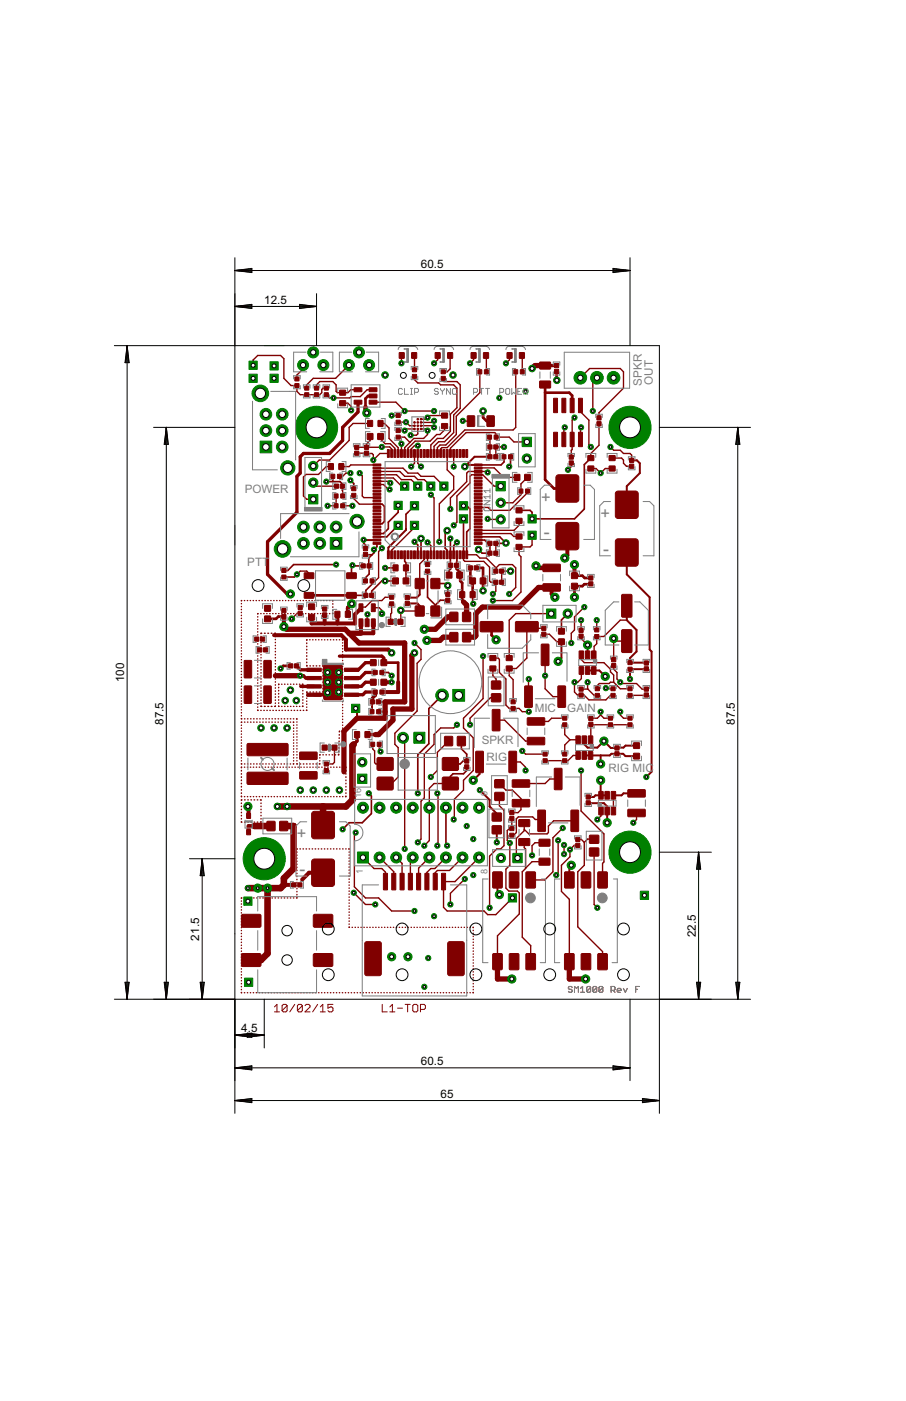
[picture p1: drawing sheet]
<svg xmlns="http://www.w3.org/2000/svg" width="279mm" height="432mm" viewBox="0 0 279 432" stroke-linecap="round" stroke-linejoin="round" font-family="sans-serif">
<defs><g id="words">
<g font-size="6.1" fill="#808080">
<text x="167.7" y="166">-</text>
<text x="186" y="171">-</text>
<text x="92.4" y="269.7">-</text>
</g>
<g font-size="5.7" fill="#808080">
<text x="166.9" y="154.9">+</text>
<text x="185.2" y="159.9">+</text>
<text x="91.6" y="258.6">+</text>
</g>
<g font-size="4">
<text x="129.8" y="82.5">60.5</text>
<text x="81.5" y="93.5">12.5</text>
<text x="38.3" y="210.3" transform="rotate(-90 38.3 210.3)">100</text>
<text x="50.4" y="223.4" transform="rotate(-90 50.4 223.4)">87.5</text>
<text x="226.6" y="223.4" transform="rotate(-90 226.6 223.4)">87.5</text>
<text x="61.5" y="289.9" transform="rotate(-90 61.5 289.9)">21.5</text>
<text x="214.5" y="288.9" transform="rotate(-90 214.5 288.9)">22.5</text>
<text x="74.4" y="318.2">4.5</text>
<text x="129.8" y="328.2">60.5</text>
<text x="135.9" y="338.3">65</text>
</g>
<g font-size="4" fill="#808080">
<text x="197.9" y="118.8" transform="rotate(-90 197.9 118.8)">SPKR</text>
<text x="201.3" y="118.6" transform="rotate(-90 201.3 118.6)">OUT</text>
<text x="75.5" y="151.9">POWER</text>
<text x="76.3" y="174.4">PTT</text>
<text x="164.9" y="219.5">MIC</text>
<text x="175" y="219.3">GAIN</text>
<text x="148.6" y="229.2">SPKR</text>
<text x="150" y="234.4">RIG</text>
<text x="187.6" y="237.9">RIG MIC</text>
</g>
<g font-size="3.2" fill="#808080">
<text x="111.4" y="245.9" transform="rotate(-90 111.4 245.9)">16</text>
<text x="150.3" y="245.4" transform="rotate(-90 150.3 245.4)">9</text>
<text x="111.9" y="269.4" transform="rotate(-90 111.9 269.4)">1</text>
<text x="150.3" y="269.4" transform="rotate(-90 150.3 269.4)">8</text>
</g>
</g></defs>
<g fill="none" stroke="#800000" stroke-width=".31">
<path d="M84.6 311.9h1.6M84.6 310.3l.8-.7v2.3M88.5 310v1.5l-.3 .4h-.8l-.4-.4M88.5 310l-.3-.4h-.8l-.4 .4v1.5M88.5 310l-1.5 1.5M90.9 309.6l-1.5 2.3M93.2 310v1.5l-.3 .4h-.8l-.4-.4M93.2 310l-.3-.4h-.8l-.4 .4v1.5M93.2 310l-1.5 1.5M94.1 310l.3-.4h.8l.4 .4v.3l-1.5 1.6h1.5M98 309.6l-1.6 2.3M98.8 311.9h1.5"/>
<path d="M98.8 310.3l.7-.7v2.3M102.7 309.6h-1.6v1.1l.8-.4h.4l.4 .4v.8l-.4 .4h-.8l-.4-.4M117.9 309.6v2.3h1.5M120.2 311.9h1.6M120.2 310.3l.8-.7v2.3M122.6 310.7h1.5M124.9 309.6h1.6M125.7 309.6v2.3M127.7 309.6h.8l.3 .4v1.5l-.3 .4h-.8l-.4-.4v-1.5zM129.7 311.1h1.1l.4-.4v-.7l-.4-.4h-1.1v2.3M176.5 304.3l-.3-.3h-.6l-.3 .3 .3 .6h.6l.3 .3-.3 .6h-.6l-.3-.3M177.2 305.8v-1.8l.6 .6 .6-.6v1.8"/>
<path d="M179 305.8h1.3M179 304.6l.7-.6v1.8M182.1 304.3l-.3-.3h-.6l-.3 .3v1.2M182.1 304.3v1.2l-.3 .3h-.6l-.3-.3M182.1 304.3l-1.2 1.2M184 304.3l-.3-.3h-.6l-.3 .3v1.2M184 304.3v1.2l-.3 .3h-.6l-.3-.3M184 304.3l-1.2 1.2M185.9 304.3l-.3-.3h-.6l-.3 .3v1.2M185.9 304.3v1.2l-.3 .3h-.6l-.3-.3M185.9 304.3l-1.2 1.2M188.5 305.2h.9l.3-.3v-.6l-.3-.3h-.9v1.8"/>
<path d="M189.1 305.2l.6 .6M190.4 305.2h1.2l-.3-.6h-.6l-.3 .3v.6l.3 .3h.6M192.2 304.6l.6 1.2 .6-1.2M196 304.9h.6M197.2 304h-1.2v1.8"/>
</g>
<g fill="#800000" stroke="#800000" stroke-width=".31">
<path d="M190 151.6l.6-.3h5.3a.87 .87 0 0 1 .9 .9v6.8a.87 .87 0 0 1-.9 .8h-5.3a.87 .87 0 0 1-.8-.8v-6.8z" fill-rule="evenodd"/>
<path d="M190 166.3l.6-.2h5.3a.87 .87 0 0 1 .9 .8v6.8a.87 .87 0 0 1-.9 .8h-5.3a.87 .87 0 0 1-.8-.8v-6.8z" fill-rule="evenodd"/>
<path d="M124.4 178.2h1.6v1.7h-1.6z" fill-rule="evenodd"/>
<path d="M121.1 178.2h1.7v1.7h-1.7z" fill-rule="evenodd"/>
<path d="M152.3 166.9h1.2v1.2h-1.2z" fill-rule="evenodd"/>
<path d="M150.5 166.9h1.2v1.2h-1.2z" fill-rule="evenodd"/>
<path d="M152.3 169.9h1.2v1.2h-1.2z" fill-rule="evenodd"/>
<path d="M150.5 169.9h1.2v1.2h-1.2z" fill-rule="evenodd"/>
<path d="M109.4 139.1h1.2v1.2h-1.2z" fill-rule="evenodd"/>
<path d="M109.4 137.3h1.2v1.2h-1.2z" fill-rule="evenodd"/>
<path d="M112.4 139.1h1.2v1.2h-1.2z" fill-rule="evenodd"/>
<path d="M112.4 137.3h1.2v1.2h-1.2z" fill-rule="evenodd"/>
<path d="M112.1 170.3h1.2v1.2h-1.2z" fill-rule="evenodd"/>
<path d="M112.1 168.5h1.2v1.2h-1.2z" fill-rule="evenodd"/>
<path d="M113.2 173.8h1.2v1.2h-1.2z" fill-rule="evenodd"/>
<path d="M111.4 173.8h1.2v1.2h-1.2z" fill-rule="evenodd"/>
<path d="M121.2 174.1h1.5v1.8h-1.5z" fill-rule="evenodd"/>
<path d="M124.5 174.1h1.4v1.8h-1.4z" fill-rule="evenodd"/>
<path d="M140.9 176.4h1.7v1.7h-1.7z" fill-rule="evenodd"/>
<path d="M137.6 176.4h1.7v1.7h-1.7z" fill-rule="evenodd"/>
<path d="M144.9 178.2h1.7v1.7h-1.7z" fill-rule="evenodd"/>
<path d="M148.1 178.2h1.7v1.7h-1.7z" fill-rule="evenodd"/>
<path d="M144.4 174.4h1.3v1.2h-1.3z" fill-rule="evenodd"/>
<path d="M146.2 174.4h1.3v1.2h-1.3z" fill-rule="evenodd"/>
<path d="M140.2 173.6h1.2v1.2h-1.2z" fill-rule="evenodd"/>
<path d="M138.4 173.6h1.2v1.2h-1.2z" fill-rule="evenodd"/>
<path d="M103.1 155.3h1.1v1.2h-1.1z" fill-rule="evenodd"/>
<path d="M105.1 155.3h1.1v1.2h-1.1z" fill-rule="evenodd"/>
<path d="M154.9 140.2h1.1v1.2h-1.1z" fill-rule="evenodd"/>
<path d="M156.9 140.2h1.1v1.2h-1.1z" fill-rule="evenodd"/>
<path d="M160.1 150.8h1.1v1.2h-1.1z" fill-rule="evenodd"/>
<path d="M162.1 150.8h1.1v1.2h-1.1z" fill-rule="evenodd"/>
<path d="M116.5 133.6h1.7v1.8h-1.7z" fill-rule="evenodd"/>
<path d="M113.3 133.6h1.7v1.8h-1.7z" fill-rule="evenodd"/>
<path d="M158.6 146.2h1.7v1.8h-1.7z" fill-rule="evenodd"/>
<path d="M161.8 146.2h1.7v1.8h-1.7z" fill-rule="evenodd"/>
<path d="M125 183.6h1.2v1.2h-1.2z" fill-rule="evenodd"/>
<path d="M125 185.4h1.2v1.2h-1.2z" fill-rule="evenodd"/>
<path d="M137.5 184.4h1.2v1.2h-1.2z" fill-rule="evenodd"/>
<path d="M137.5 182.6h1.2v1.2h-1.2z" fill-rule="evenodd"/>
<path d="M131.2 173.4h1.3v1.2h-1.3z" fill-rule="evenodd"/>
<path d="M131.2 175.5h1.3v1.1h-1.3z" fill-rule="evenodd"/>
<path d="M104.5 142.9h1.5v1.8h-1.5z" fill-rule="evenodd"/>
<path d="M101.3 142.9h1.5v1.8h-1.5z" fill-rule="evenodd"/>
<path d="M116.6 129.6h1.5v1.8h-1.5z" fill-rule="evenodd"/>
<path d="M113.4 129.6h1.5v1.8h-1.5z" fill-rule="evenodd"/>
<path d="M112.7 190.8h1.1v2.3h-1.1z" fill-rule="evenodd"/>
<path d="M114.6 190.8h1.1v2.3h-1.1z" fill-rule="evenodd"/>
<path d="M110.7 190.8h1.2v2.3h-1.2z" fill-rule="evenodd"/>
<path d="M114.6 186.1h1.1v2.4h-1.1z" fill-rule="evenodd"/>
<path d="M110.7 186.1h1.2v2.4h-1.2z" fill-rule="evenodd"/>
<path d="M95.2 189.4h1.8v1.7h-1.8z" fill-rule="evenodd"/>
<path d="M95.2 186.2h1.8v1.7h-1.8z" fill-rule="evenodd"/>
<path d="M92 188.4h1.2v1.2h-1.2z" fill-rule="evenodd"/>
<path d="M92 186.6h1.2v1.2h-1.2z" fill-rule="evenodd"/>
<path d="M99.5 188.9h1.2v1.2h-1.2z" fill-rule="evenodd"/>
<path d="M99.5 187.1h1.2v1.2h-1.2z" fill-rule="evenodd"/>
<path d="M86.9 189.4h1.3v1.2h-1.3z" fill-rule="evenodd"/>
<path d="M86.9 187.6h1.3v1.2h-1.3z" fill-rule="evenodd"/>
<path d="M81.6 189.9h1.8v1.7h-1.8z" fill-rule="evenodd"/>
<path d="M81.6 186.7h1.8v1.7h-1.8z" fill-rule="evenodd"/>
<path d="M120.2 185.5h1.2v1.2h-1.2z" fill-rule="evenodd"/>
<path d="M120.2 183.5h1.2v1.2h-1.2z" fill-rule="evenodd"/>
<path d="M156.4 108.7h1.5v1.7h-1.5z" fill-rule="evenodd"/>
<path d="M160.2 108.7h1.5v1.7h-1.5z" fill-rule="evenodd"/>
<path d="M145.3 108.7h1.5v1.7h-1.5z" fill-rule="evenodd"/>
<path d="M149.1 108.7h1.5v1.7h-1.5z" fill-rule="evenodd"/>
<path d="M134.2 108.7h1.5v1.7h-1.5z" fill-rule="evenodd"/>
<path d="M138.1 108.7h1.5v1.7h-1.5z" fill-rule="evenodd"/>
<path d="M123.1 108.7h1.5v1.7h-1.5z" fill-rule="evenodd"/>
<path d="M127 108.7h1.5v1.7h-1.5z" fill-rule="evenodd"/>
<path d="M158.5 114h1.1v1.2h-1.1z" fill-rule="evenodd"/>
<path d="M160.5 114h1.1v1.2h-1.1z" fill-rule="evenodd"/>
<path d="M147.4 114h1.1v1.2h-1.1z" fill-rule="evenodd"/>
<path d="M149.4 114h1.2v1.2h-1.2z" fill-rule="evenodd"/>
<path d="M136.1 116h1.2v1.2h-1.2z" fill-rule="evenodd"/>
<path d="M136.1 114h1.2v1.2h-1.2z" fill-rule="evenodd"/>
<path d="M127.2 115.4h1.2v1.2h-1.2z" fill-rule="evenodd"/>
<path d="M127.2 113.4h1.2v1.2h-1.2z" fill-rule="evenodd"/>
<path d="M94.7 213.7l4.3-.1 .1 .9-4.4 .1z" fill-rule="evenodd"/>
<path d="M94.7 211.1h4.3l.1 .8-4.4 .2z" fill-rule="evenodd"/>
<path d="M94.7 208.5h4.3l.1 .9-4.4 .1z" fill-rule="evenodd"/>
<path d="M94.7 206l4.3-.1 .1 .9-4.4 .1z" fill-rule="evenodd"/>
<path d="M106.2 213.7l4.3-.1 .2 .9-4.4 .1z" fill-rule="evenodd"/>
<path d="M106.2 211.1h4.3l.2 .8-4.4 .2z" fill-rule="evenodd"/>
<path d="M106.2 208.5h4.3l.2 .9-4.4 .1z" fill-rule="evenodd"/>
<path d="M106.2 206l4.3-.1 .2 .9-4.4 .1z" fill-rule="evenodd"/>
<path d="M99.9 205.6l.5-.3h4.5l.6 .5 .1 8.7-.5 .6-4.7 .1-.7-.5v-8.6z" fill-rule="evenodd"/>
<path d="M122.2 132.1h1.2v1.2h-1.2z" fill-rule="evenodd"/>
<path d="M122.2 134.2h1.2v1.1h-1.2z" fill-rule="evenodd"/>
<path d="M122.2 129.5h1.2v1.2h-1.2z" fill-rule="evenodd"/>
<path d="M122.2 127.5h1.2v1.1h-1.2z" fill-rule="evenodd"/>
<path d="M136.2 127.3h1.8v1.5h-1.8z" fill-rule="evenodd"/>
<path d="M136.2 130.6h1.8v1.5h-1.8z" fill-rule="evenodd"/>
<path d="M113.9 121.5h2.3v1.1h-2.3z" fill-rule="evenodd"/>
<path d="M113.9 119.6h2.3v1.1h-2.3z" fill-rule="evenodd"/>
<path d="M113.9 123.4h2.3v1.1h-2.3z" fill-rule="evenodd"/>
<path d="M109.2 119.6h2.4v1.1h-2.4z" fill-rule="evenodd"/>
<path d="M109.2 123.4h2.4v1.1h-2.4z" fill-rule="evenodd"/>
<path d="M97 119.1h1.2v1.1h-1.2z" fill-rule="evenodd"/>
<path d="M97 121.1h1.2v1.1h-1.2z" fill-rule="evenodd"/>
<path d="M104.8 123.5h1.8v1.5h-1.8z" fill-rule="evenodd"/>
<path d="M104.8 120.3h1.8v1.5h-1.8z" fill-rule="evenodd"/>
<path d="M144.1 128.3h2.3l-.1 3.1-2.2-.1z" fill-rule="evenodd"/>
<path d="M150.2 128.3h2.2l-.1 3.1-2.1-.1z" fill-rule="evenodd"/>
<path d="M100 119.1h1.2v1.1h-1.2z" fill-rule="evenodd"/>
<path d="M100 121.1h1.2v1.1h-1.2z" fill-rule="evenodd"/>
<path d="M90.9 204.6h1.2v1.2h-1.2z" fill-rule="evenodd"/>
<path d="M89.1 204.6h1.2v1.2h-1.2z" fill-rule="evenodd"/>
<path d="M116 215.7h1.3v1.2h-1.3z" fill-rule="evenodd"/>
<path d="M114.2 215.7h1.2v1.2h-1.2z" fill-rule="evenodd"/>
<path d="M116.2 218.7h1.1v1.3h-1.1z" fill-rule="evenodd"/>
<path d="M114.2 218.7h1.1v1.3h-1.1z" fill-rule="evenodd"/>
<path d="M115.2 212.7h1.1v1.2h-1.1z" fill-rule="evenodd"/>
<path d="M117.2 212.7h1.1v1.2h-1.1z" fill-rule="evenodd"/>
<path d="M114.3 203.3h1.7v1.8h-1.7z" fill-rule="evenodd"/>
<path d="M117.5 203.3h1.7v1.8h-1.7z" fill-rule="evenodd"/>
<path d="M117.2 206.7h1.1v1.2h-1.1z" fill-rule="evenodd"/>
<path d="M115.2 206.7h1.1v1.2h-1.1z" fill-rule="evenodd"/>
<path d="M81.4 211.5h2.2l-.1 5.3-2.1-.1z" fill-rule="evenodd"/>
<path d="M75.3 211.5h2.3l-.1 5.3-2.2-.1z" fill-rule="evenodd"/>
<path d="M188.6 204.5h1.3v1.3h-1.3z" fill-rule="evenodd"/>
<path d="M188.6 202.7h1.3v1.2h-1.3z" fill-rule="evenodd"/>
<path d="M157.6 217.8h1.3v1.1h-1.3z" fill-rule="evenodd"/>
<path d="M157.6 215.8h1.3v1.1h-1.3z" fill-rule="evenodd"/>
<path d="M193.7 203.7h1.2v1.1h-1.2z" fill-rule="evenodd"/>
<path d="M193.7 205.7h1.2v1.1h-1.2z" fill-rule="evenodd"/>
<path d="M183.4 195.6h1.2v1.1h-1.2z" fill-rule="evenodd"/>
<path d="M183.4 193.6h1.2v1.1h-1.2z" fill-rule="evenodd"/>
<path d="M184.1 130h1.2v1.2h-1.2z" fill-rule="evenodd"/>
<path d="M184.1 128.2h1.2v1.2h-1.2z" fill-rule="evenodd"/>
<path d="M194.2 141.3h1.2v1.2h-1.2z" fill-rule="evenodd"/>
<path d="M194.2 143.1h1.2v1.2h-1.2z" fill-rule="evenodd"/>
<path d="M187.9 140.4h1.8v1.5h-1.8z" fill-rule="evenodd"/>
<path d="M187.9 143.7h1.8v1.4h-1.8z" fill-rule="evenodd"/>
<path d="M100 236.9h1.2v1.1h-1.2z" fill-rule="evenodd"/>
<path d="M100 234.9h1.2v1.1h-1.2z" fill-rule="evenodd"/>
<path d="M136.4 233.7l.5-.3 4.3 .1 .2 .4-.1 3.3-.4 .3-4.3-.1-.2-.4z" fill-rule="evenodd"/>
<path d="M116.3 233.7l.5-.3 4.2 .1 .3 .4-.1 3.3-.4 .3-4.3-.1-.3-.4z" fill-rule="evenodd"/>
<path d="M116.3 239.7l.5-.2h4.2l.3 .5-.1 3.3-.4 .2-4.3-.1-.3-.4z" fill-rule="evenodd"/>
<path d="M136.4 239.7l.5-.2h4.3l.2 .5-.1 3.3-.4 .2-4.3-.1-.2-.4z" fill-rule="evenodd"/>
<path d="M114.4 228.8h1.1v1.2h-1.1z" fill-rule="evenodd"/>
<path d="M116.4 228.8h1.1v1.2h-1.1z" fill-rule="evenodd"/>
<path d="M119.5 169.8l.6 .1-.1 2.3-.5-.1z" fill-rule="evenodd"/>
<path d="M120.5 169.8l.6 .1-.1 2.3-.5-.1z" fill-rule="evenodd"/>
<path d="M121.5 169.8l.6 .1-.1 2.3-.5-.1z" fill-rule="evenodd"/>
<path d="M122.5 169.8l.6 .1-.1 2.3-.5-.1z" fill-rule="evenodd"/>
<path d="M123.5 169.8l.6 .1-.1 2.3-.5-.1z" fill-rule="evenodd"/>
<path d="M124.5 169.8l.6 .1-.1 2.3-.5-.1z" fill-rule="evenodd"/>
<path d="M125.5 169.8l.6 .1-.1 2.3-.5-.1z" fill-rule="evenodd"/>
<path d="M126.5 169.8l.6 .1-.1 2.3-.5-.1z" fill-rule="evenodd"/>
<path d="M127.6 169.8l.5 .1-.1 2.3-.5-.1z" fill-rule="evenodd"/>
<path d="M128.6 169.8l.5 .1v2.3l-.6-.1z" fill-rule="evenodd"/>
<path d="M129.6 169.8l.5 .1v2.3l-.6-.1z" fill-rule="evenodd"/>
<path d="M130.6 169.8l.5 .1v2.3l-.5-.1z" fill-rule="evenodd"/>
<path d="M131.6 169.8l.5 .1v2.3l-.5-.1z" fill-rule="evenodd"/>
<path d="M132.6 169.8l.6 .1-.1 2.3-.5-.1z" fill-rule="evenodd"/>
<path d="M133.6 169.8l.6 .1-.1 2.3-.5-.1z" fill-rule="evenodd"/>
<path d="M134.6 169.8l.6 .1-.1 2.3-.5-.1z" fill-rule="evenodd"/>
<path d="M135.6 169.8l.6 .1-.1 2.3-.5-.1z" fill-rule="evenodd"/>
<path d="M136.6 169.8l.6 .1-.1 2.3-.5-.1z" fill-rule="evenodd"/>
<path d="M137.6 169.8l.6 .1-.1 2.3-.5-.1z" fill-rule="evenodd"/>
<path d="M138.6 169.8l.6 .1-.1 2.3-.5-.1z" fill-rule="evenodd"/>
<path d="M139.6 169.8l.6 .1-.1 2.3-.5-.1z" fill-rule="evenodd"/>
<path d="M140.6 169.8l.6 .1-.1 2.3-.5-.1z" fill-rule="evenodd"/>
<path d="M141.6 169.8l.6 .1-.1 2.3-.5-.1z" fill-rule="evenodd"/>
<path d="M142.7 169.8l.5 .1v2.3l-.6-.1z" fill-rule="evenodd"/>
<path d="M143.7 169.8l.5 .1v2.3l-.6-.1z" fill-rule="evenodd"/>
<path d="M146.3 167.2h2.3l.1 .5-2.4 .1z" fill-rule="evenodd"/>
<path d="M146.3 166.2h2.3l.1 .5-2.4 .1z" fill-rule="evenodd"/>
<path d="M146.3 165.2h2.3l.1 .5-2.4 .1z" fill-rule="evenodd"/>
<path d="M146.3 164.2l2.3-.1 .1 .6h-2.4z" fill-rule="evenodd"/>
<path d="M146.3 163.2h2.3l.1 .5h-2.4z" fill-rule="evenodd"/>
<path d="M146.3 162.2l2.3-.1 .1 .6h-2.4z" fill-rule="evenodd"/>
<path d="M146.3 161.1h2.3l.1 .5-2.4 .1z" fill-rule="evenodd"/>
<path d="M146.3 160.1h2.3l.1 .5-2.4 .1z" fill-rule="evenodd"/>
<path d="M146.3 159.1h2.3l.1 .5-2.4 .1z" fill-rule="evenodd"/>
<path d="M146.3 158.1h2.3l.1 .5-2.4 .1z" fill-rule="evenodd"/>
<path d="M146.3 157.1h2.3l.1 .5-2.4 .1z" fill-rule="evenodd"/>
<path d="M146.3 156.1h2.3l.1 .5-2.4 .1z" fill-rule="evenodd"/>
<path d="M146.3 155.1h2.3l.1 .5-2.4 .1z" fill-rule="evenodd"/>
<path d="M146.3 154.1h2.3l.1 .5-2.4 .1z" fill-rule="evenodd"/>
<path d="M146.3 153.1h2.3l.1 .5-2.4 .1z" fill-rule="evenodd"/>
<path d="M146.3 152.1h2.3l.1 .5-2.4 .1z" fill-rule="evenodd"/>
<path d="M146.3 151.1h2.3l.1 .5-2.4 .1z" fill-rule="evenodd"/>
<path d="M146.3 150.1h2.3l.1 .5h-2.4z" fill-rule="evenodd"/>
<path d="M146.3 149.1l2.3-.1 .1 .6h-2.4z" fill-rule="evenodd"/>
<path d="M146.3 148.1l2.3-.1 .1 .6h-2.4z" fill-rule="evenodd"/>
<path d="M146.3 147h2.3l.1 .5-2.4 .1z" fill-rule="evenodd"/>
<path d="M146.3 146.1l2.3-.1 .1 .5-2.4 .1z" fill-rule="evenodd"/>
<path d="M146.3 145h2.3l.1 .5-2.4 .1z" fill-rule="evenodd"/>
<path d="M146.3 144h2.3l.1 .5-2.4 .1z" fill-rule="evenodd"/>
<path d="M146.3 143h2.3l.1 .5-2.4 .1z" fill-rule="evenodd"/>
<path d="M143.7 138.6h.5v2.4l-.6-.1z" fill-rule="evenodd"/>
<path d="M142.7 138.6h.5v2.4l-.6-.1z" fill-rule="evenodd"/>
<path d="M141.6 138.6h.6l-.1 2.4-.5-.1z" fill-rule="evenodd"/>
<path d="M140.6 138.6h.6l-.1 2.4-.5-.1z" fill-rule="evenodd"/>
<path d="M139.6 138.6h.6l-.1 2.4-.5-.1z" fill-rule="evenodd"/>
<path d="M138.6 138.6h.6l-.1 2.4-.5-.1z" fill-rule="evenodd"/>
<path d="M137.6 138.6h.6l-.1 2.4-.5-.1z" fill-rule="evenodd"/>
<path d="M136.6 138.6h.6l-.1 2.4-.5-.1z" fill-rule="evenodd"/>
<path d="M135.6 138.6h.6l-.1 2.4-.5-.1z" fill-rule="evenodd"/>
<path d="M134.6 138.6h.6l-.1 2.4-.5-.1z" fill-rule="evenodd"/>
<path d="M133.6 138.6h.6l-.1 2.4-.5-.1z" fill-rule="evenodd"/>
<path d="M132.6 138.6h.6l-.1 2.4-.5-.1z" fill-rule="evenodd"/>
<path d="M131.6 138.6h.5v2.4l-.5-.1z" fill-rule="evenodd"/>
<path d="M130.6 138.6h.5v2.4l-.5-.1z" fill-rule="evenodd"/>
<path d="M129.6 138.6h.5v2.4l-.6-.1z" fill-rule="evenodd"/>
<path d="M128.6 138.6h.5v2.4l-.6-.1z" fill-rule="evenodd"/>
<path d="M127.6 138.6h.5l-.1 2.4-.5-.1z" fill-rule="evenodd"/>
<path d="M126.5 138.6h.6l-.1 2.4-.5-.1z" fill-rule="evenodd"/>
<path d="M125.5 138.6h.6l-.1 2.4-.5-.1z" fill-rule="evenodd"/>
<path d="M124.5 138.6h.6l-.1 2.4-.5-.1z" fill-rule="evenodd"/>
<path d="M123.5 138.6h.6l-.1 2.4-.5-.1z" fill-rule="evenodd"/>
<path d="M122.5 138.6h.6l-.1 2.4-.5-.1z" fill-rule="evenodd"/>
<path d="M121.5 138.6h.6l-.1 2.4-.5-.1z" fill-rule="evenodd"/>
<path d="M120.5 138.6h.6l-.1 2.4-.5-.1z" fill-rule="evenodd"/>
<path d="M119.5 138.6h.6l-.1 2.4-.5-.1z" fill-rule="evenodd"/>
<path d="M115.1 143h2.3l.1 .5-2.4 .1z" fill-rule="evenodd"/>
<path d="M115.1 144h2.3l.1 .5-2.4 .1z" fill-rule="evenodd"/>
<path d="M115.1 145h2.3l.1 .5-2.4 .1z" fill-rule="evenodd"/>
<path d="M115.1 146.1l2.3-.1 .1 .5-2.4 .1z" fill-rule="evenodd"/>
<path d="M115.1 147h2.3l.1 .5-2.4 .1z" fill-rule="evenodd"/>
<path d="M115.1 148.1l2.3-.1 .1 .6h-2.4z" fill-rule="evenodd"/>
<path d="M115.1 149.1l2.3-.1 .1 .6h-2.4z" fill-rule="evenodd"/>
<path d="M115.1 150.1h2.3l.1 .5h-2.4z" fill-rule="evenodd"/>
<path d="M115.1 151.1h2.3l.1 .5-2.4 .1z" fill-rule="evenodd"/>
<path d="M115.1 152.1h2.3l.1 .5-2.4 .1z" fill-rule="evenodd"/>
<path d="M115.1 153.1h2.3l.1 .5-2.4 .1z" fill-rule="evenodd"/>
<path d="M115.1 154.1h2.3l.1 .5-2.4 .1z" fill-rule="evenodd"/>
<path d="M115.1 155.1h2.3l.1 .5-2.4 .1z" fill-rule="evenodd"/>
<path d="M115.1 156.1h2.3l.1 .5-2.4 .1z" fill-rule="evenodd"/>
<path d="M115.1 157.1h2.3l.1 .5-2.4 .1z" fill-rule="evenodd"/>
<path d="M115.1 158.1h2.3l.1 .5-2.4 .1z" fill-rule="evenodd"/>
<path d="M115.1 159.1h2.3l.1 .5-2.4 .1z" fill-rule="evenodd"/>
<path d="M115.1 160.1h2.3l.1 .5-2.4 .1z" fill-rule="evenodd"/>
<path d="M115.1 161.1h2.3l.1 .5-2.4 .1z" fill-rule="evenodd"/>
<path d="M115.1 162.2l2.3-.1 .1 .6h-2.4z" fill-rule="evenodd"/>
<path d="M115.1 163.2h2.3l.1 .5h-2.4z" fill-rule="evenodd"/>
<path d="M115.1 164.2l2.3-.1 .1 .6h-2.4z" fill-rule="evenodd"/>
<path d="M115.1 165.2h2.3l.1 .5-2.4 .1z" fill-rule="evenodd"/>
<path d="M115.1 166.2h2.3l.1 .5-2.4 .1z" fill-rule="evenodd"/>
<path d="M115.1 167.2h2.3l.1 .5-2.4 .1z" fill-rule="evenodd"/>
<path d="M136.2 269.2l1.2 .1-.1 5-1.2-.2z" fill-rule="evenodd"/>
<path d="M133.6 269.2l1.3 .1-.2 5-1.1-.2z" fill-rule="evenodd"/>
<path d="M131.1 269.2l1.2 .1-.2 5-1.1-.2z" fill-rule="evenodd"/>
<path d="M128.5 269.2l1.2 .1-.1 5-1.1-.2z" fill-rule="evenodd"/>
<path d="M126 269.2l1.2 .1-.2 5-1.1-.2z" fill-rule="evenodd"/>
<path d="M123.4 269.2l1.2 .1-.1 5-1.1-.2z" fill-rule="evenodd"/>
<path d="M120.8 269.2l1.3 .1-.2 5-1.1-.2z" fill-rule="evenodd"/>
<path d="M118.3 269.2l1.2 .1-.2 5-1.1-.2z" fill-rule="evenodd"/>
<path d="M138.2 290.4l.5-.2h3.8l.6 .4 .1 9.5-.4 .6h-4.1l-.6-.4-.1-9.5z" fill-rule="evenodd"/>
<path d="M112.7 290.4l.4-.2h3.9l.6 .4v9.5l-.4 .6h-4.1l-.6-.4v-9.5z" fill-rule="evenodd"/>
<path d="M150.4 134.1h1.2v1.2h-1.2z" fill-rule="evenodd"/>
<path d="M152.4 134.1h1.2v1.2h-1.2z" fill-rule="evenodd"/>
<path d="M198.7 211.8h1.2v1.2h-1.2z" fill-rule="evenodd"/>
<path d="M198.7 213.6h1.2v1.2h-1.2z" fill-rule="evenodd"/>
<path d="M184.7 248.8h1.3v2.3h-1.3z" fill-rule="evenodd"/>
<path d="M184.7 244h1.3v2.3h-1.3z" fill-rule="evenodd"/>
<path d="M186.6 244h1.3v2.3h-1.3z" fill-rule="evenodd"/>
<path d="M188.5 244h1.3v2.3h-1.3z" fill-rule="evenodd"/>
<path d="M186.6 248.8h1.3v2.3h-1.3z" fill-rule="evenodd"/>
<path d="M188.5 248.8h1.3v2.3h-1.3z" fill-rule="evenodd"/>
<path d="M181.5 226.9h1.3v2.3h-1.3z" fill-rule="evenodd"/>
<path d="M181.5 231.7h1.3v2.3h-1.3z" fill-rule="evenodd"/>
<path d="M179.5 231.7h1.3v2.3h-1.3z" fill-rule="evenodd"/>
<path d="M177.6 231.7h1.3v2.3h-1.3z" fill-rule="evenodd"/>
<path d="M179.5 226.9h1.3v2.3h-1.3z" fill-rule="evenodd"/>
<path d="M177.6 226.9h1.3v2.3h-1.3z" fill-rule="evenodd"/>
<path d="M193.7 222.8h1.2v1.1h-1.2z" fill-rule="evenodd"/>
<path d="M193.7 220.8h1.2v1.1h-1.2z" fill-rule="evenodd"/>
<path d="M187.6 222.8h1.3v1.1h-1.3z" fill-rule="evenodd"/>
<path d="M187.6 220.8h1.3v1.1h-1.3z" fill-rule="evenodd"/>
<path d="M173.5 222.8h1.3v1.1h-1.3z" fill-rule="evenodd"/>
<path d="M173.5 220.8h1.3v1.1h-1.3z" fill-rule="evenodd"/>
<path d="M193.7 243.4h5.2l.1 2.1-5.3 .1z" fill-rule="evenodd"/>
<path d="M193.7 249.4h5.2l.1 2.2-5.3 .1z" fill-rule="evenodd"/>
<path d="M160.1 252.6h3.1l.1 2-3.2 .1z" fill-rule="evenodd"/>
<path d="M160.1 258.5h3.1l.1 2-3.2 .1z" fill-rule="evenodd"/>
<path d="M157.2 254.8h1.3v1.2h-1.3z" fill-rule="evenodd"/>
<path d="M157.2 256.8h1.3v1.2h-1.3z" fill-rule="evenodd"/>
<path d="M162.7 221.2h5.2l.1 2.2-5.3 .1z" fill-rule="evenodd"/>
<path d="M162.7 227.3h5.2l.1 2.1-5.3 .1z" fill-rule="evenodd"/>
<path d="M171 236.9h2.3l-.1 6.5-2.2-.1z" fill-rule="evenodd"/>
<path d="M165.9 249.8h2.3l-.1 6.5-2.2-.1z" fill-rule="evenodd"/>
<path d="M176.1 249.8h2.3l-.1 6.5-2.2-.1z" fill-rule="evenodd"/>
<path d="M151.8 218.8h2.4l-.2 6.4-2.2-.1z" fill-rule="evenodd"/>
<path d="M146.7 231.7h2.4l-.2 6.4-2.2-.1z" fill-rule="evenodd"/>
<path d="M156.9 231.7h2.4l-.1 6.4-2.3-.1z" fill-rule="evenodd"/>
<path d="M178.6 193.7h1.2v1.2h-1.2z" fill-rule="evenodd"/>
<path d="M178.6 195.5h1.2v1.2h-1.2z" fill-rule="evenodd"/>
<path d="M171 112.1h1.2v1.2h-1.2z" fill-rule="evenodd"/>
<path d="M171 113.9h1.2v1.2h-1.2z" fill-rule="evenodd"/>
<path d="M189.7 231.7h1.2v1.2h-1.2z" fill-rule="evenodd"/>
<path d="M189.7 229.9h1.2v1.2h-1.2z" fill-rule="evenodd"/>
<path d="M180.8 245h1.2v1.2h-1.2z" fill-rule="evenodd"/>
<path d="M180.8 246.8h1.2v1.2h-1.2z" fill-rule="evenodd"/>
<path d="M181.9 257.4h2.6l.2 2.4-2.8 .1z" fill-rule="evenodd"/>
<path d="M181.9 261.3h2.6l.2 2.4-2.8 .1z" fill-rule="evenodd"/>
<path d="M152.7 240.3h2.6l.1 2.4-2.7 .1z" fill-rule="evenodd"/>
<path d="M152.7 244.2h2.6l.1 2.4-2.7 .1z" fill-rule="evenodd"/>
<path d="M151.9 250.6h2.6l.1 2.4-2.7 .1z" fill-rule="evenodd"/>
<path d="M151.9 254.5h2.6l.1 2.4-2.7 .1z" fill-rule="evenodd"/>
<path d="M151.7 213.8h2.6l.1 2.4-2.7 .1z" fill-rule="evenodd"/>
<path d="M151.7 209.9h2.6l.1 2.4-2.7 .1z" fill-rule="evenodd"/>
<path d="M141 227.1h2.5l-.1 2.7-2.4-.1z" fill-rule="evenodd"/>
<path d="M137.1 227.1h2.5l-.1 2.7-2.4-.1z" fill-rule="evenodd"/>
<path d="M157.2 249.9h1.2v1.2h-1.2z" fill-rule="evenodd"/>
<path d="M157.2 251.7h1.2v1.2h-1.2z" fill-rule="evenodd"/>
<path d="M177.6 258.1h1.2v1.2h-1.2z" fill-rule="evenodd"/>
<path d="M177.6 259.9h1.2v1.2h-1.2z" fill-rule="evenodd"/>
<path d="M143.3 233.9h1.2v1.3h-1.2z" fill-rule="evenodd"/>
<path d="M143.3 235.8h1.2v1.2h-1.2z" fill-rule="evenodd"/>
<path d="M173.3 133.3l1.2 .1-.2 4.3-1-.2z" fill-rule="evenodd"/>
<path d="M173.3 122.8l1.2 .1-.2 4.3-1-.1z" fill-rule="evenodd"/>
<path d="M170.8 133.3l1.1 .1-.1 4.3-1.1-.2z" fill-rule="evenodd"/>
<path d="M175.9 133.3l1.2 .1-.2 4.3-1.1-.2z" fill-rule="evenodd"/>
<path d="M178.4 133.3l1.2 .1-.1 4.3-1.1-.2z" fill-rule="evenodd"/>
<path d="M170.8 122.8l1.1 .1-.1 4.3-1.1-.1z" fill-rule="evenodd"/>
<path d="M175.9 122.8l1.2 .1-.2 4.3-1.1-.1z" fill-rule="evenodd"/>
<path d="M178.4 122.8l1.2 .1-.1 4.3-1.1-.1z" fill-rule="evenodd"/>
<path d="M184.5 268.7h2.4l.4 .2v4.4l-.2 .4h-2.4l-.3-.2-.1-4.4z" fill-rule="evenodd"/>
<path d="M179.4 268.7h2.4l.4 .2v4.4l-.2 .4h-2.4l-.4-.2v-4.4z" fill-rule="evenodd"/>
<path d="M174.3 268.7h2.4l.3 .2 .1 4.4-.2 .4h-2.4l-.4-.2v-4.4z" fill-rule="evenodd"/>
<path d="M174.3 293.9h2.4l.3 .2 .1 4.4-.2 .4h-2.4l-.4-.2v-4.4z" fill-rule="evenodd"/>
<path d="M179.4 293.9h2.4l.4 .2v4.4l-.2 .4h-2.4l-.4-.2v-4.4z" fill-rule="evenodd"/>
<path d="M184.5 293.9h2.4l.4 .2v4.4l-.2 .4h-2.4l-.3-.2-.1-4.4z" fill-rule="evenodd"/>
<path d="M162.3 268.7h2.5l.3 .2 .1 4.4-.2 .4h-2.5l-.3-.2v-4.4z" fill-rule="evenodd"/>
<path d="M157.2 268.7h2.5l.3 .2v4.4l-.1 .4h-2.5l-.3-.2-.1-4.4z" fill-rule="evenodd"/>
<path d="M152.1 268.7h2.4l.4 .2v4.4l-.2 .4h-2.4l-.3-.2-.1-4.4z" fill-rule="evenodd"/>
<path d="M152.1 293.9h2.4l.4 .2v4.4l-.2 .4h-2.4l-.3-.2-.1-4.4z" fill-rule="evenodd"/>
<path d="M157.2 293.9h2.5l.3 .2v4.4l-.1 .4h-2.5l-.3-.2-.1-4.4z" fill-rule="evenodd"/>
<path d="M162.3 293.9h2.5l.3 .2 .1 4.4-.2 .4h-2.5l-.3-.2v-4.4z" fill-rule="evenodd"/>
<path d="M81.3 199.7h1.2v1.2h-1.2z" fill-rule="evenodd"/>
<path d="M79.5 199.7h1.2v1.2h-1.2z" fill-rule="evenodd"/>
<path d="M141.8 182.4h1.5v1.8h-1.5z" fill-rule="evenodd"/>
<path d="M145 182.4h1.5v1.8h-1.5z" fill-rule="evenodd"/>
<path d="M76.1 250.7h1.1v1.5h-1.1z" fill-rule="evenodd"/>
<path d="M76.1 255.7h1.1v1.6h-1.1z" fill-rule="evenodd"/>
<path d="M158.1 240.4h5.1l.1 2.1-5.2 .1z" fill-rule="evenodd"/>
<path d="M158.1 246.4h5.1l.1 2.2-5.2 .1z" fill-rule="evenodd"/>
<path d="M114.3 209.4h1.7v1.8h-1.7z" fill-rule="evenodd"/>
<path d="M117.5 209.4h1.7v1.8h-1.7z" fill-rule="evenodd"/>
<path d="M92.5 237.8h5.2l.1 2.2-5.3 .1z" fill-rule="evenodd"/>
<path d="M92.5 231.8h5.2l.1 2.2-5.3 .1z" fill-rule="evenodd"/>
<path d="M182.5 200.7h1.3v2.3h-1.3z" fill-rule="evenodd"/>
<path d="M182.5 205.5h1.3v2.3h-1.3z" fill-rule="evenodd"/>
<path d="M180.6 205.5h1.3v2.3h-1.3z" fill-rule="evenodd"/>
<path d="M178.6 205.5h1.3v2.3h-1.3z" fill-rule="evenodd"/>
<path d="M180.6 200.7h1.3v2.3h-1.3z" fill-rule="evenodd"/>
<path d="M178.6 200.7h1.3v2.3h-1.3z" fill-rule="evenodd"/>
<path d="M193.7 213.7h1.2v1.2h-1.2z" fill-rule="evenodd"/>
<path d="M193.7 211.7h1.2v1.1h-1.2z" fill-rule="evenodd"/>
<path d="M166.9 198.6h2.4l-.1 6.5-2.3-.1z" fill-rule="evenodd"/>
<path d="M161.8 211.5h2.3l-.1 6.5-2.2-.1z" fill-rule="evenodd"/>
<path d="M172.1 211.5h2.3l-.1 6.5-2.2-.1z" fill-rule="evenodd"/>
<path d="M183.6 211.7h1.2v1.1h-1.2z" fill-rule="evenodd"/>
<path d="M183.6 213.7h1.2v1.2h-1.2z" fill-rule="evenodd"/>
<path d="M167.1 193h1.2v1.3h-1.2z" fill-rule="evenodd"/>
<path d="M167.1 194.9h1.2v1.2h-1.2z" fill-rule="evenodd"/>
<path d="M172.3 193.7h1.7v1.7h-1.7z" fill-rule="evenodd"/>
<path d="M172.3 196.9h1.7v1.7h-1.7z" fill-rule="evenodd"/>
<path d="M195.4 232.2h1.8v1.7h-1.8z" fill-rule="evenodd"/>
<path d="M195.4 229h1.8v1.7h-1.8z" fill-rule="evenodd"/>
<path d="M102.1 146.2h1.1v1.2h-1.1z" fill-rule="evenodd"/>
<path d="M104.1 146.2h1.1v1.2h-1.1z" fill-rule="evenodd"/>
<path d="M105 149.2h1.2v1.2h-1.2z" fill-rule="evenodd"/>
<path d="M103.2 149.2h1.2v1.2h-1.2z" fill-rule="evenodd"/>
<path d="M150.5 140.2h1.2v1.2h-1.2z" fill-rule="evenodd"/>
<path d="M152.3 140.2h1.2v1.2h-1.2z" fill-rule="evenodd"/>
<path d="M150.5 137.1h1.2v1.3h-1.2z" fill-rule="evenodd"/>
<path d="M152.3 137.1h1.2v1.3h-1.2z" fill-rule="evenodd"/>
<path d="M86.9 177.3h1.3v1.1h-1.3z" fill-rule="evenodd"/>
<path d="M86.9 175.3h1.3v1.1h-1.3z" fill-rule="evenodd"/>
<path d="M112.1 178.4h1.2v1.3h-1.2z" fill-rule="evenodd"/>
<path d="M114.2 178.4h1.1v1.3h-1.1z" fill-rule="evenodd"/>
<path d="M94 119.1h1.2v1.1h-1.2z" fill-rule="evenodd"/>
<path d="M94 121.1h1.2v1.1h-1.2z" fill-rule="evenodd"/>
<path d="M91 116.2h1.2v1.2h-1.2z" fill-rule="evenodd"/>
<path d="M91 118.3h1.2v1.1h-1.2z" fill-rule="evenodd"/>
<path d="M132.9 186.9l.3-.2 2.4 .2 .1 2.7-.2 .3-2.6-.1z" fill-rule="evenodd"/>
<path d="M132.9 178.4l.3-.2 2.4 .2 .1 2.7-.2 .3-2.6-.1z" fill-rule="evenodd"/>
<path d="M128.1 178.4l.3-.2 2.4 .2 .1 2.7-.2 .3-2.6-.1z" fill-rule="evenodd"/>
<path d="M128.1 186.9l.3-.2 2.4 .2 .1 2.7-.2 .3-2.6-.1z" fill-rule="evenodd"/>
<path d="M78.6 196.4h1.2v1.2h-1.2z" fill-rule="evenodd"/>
<path d="M80.4 196.4h1.2v1.2h-1.2z" fill-rule="evenodd"/>
<path d="M90 272.1h1.3v1.2h-1.3z" fill-rule="evenodd"/>
<path d="M91.9 272.1h1.2v1.2h-1.2z" fill-rule="evenodd"/>
<path d="M151.1 205.3h1.8v1.5h-1.8z" fill-rule="evenodd"/>
<path d="M151.1 202.1h1.8v1.5h-1.8z" fill-rule="evenodd"/>
<path d="M112.2 182.9h1.2v1.2h-1.2z" fill-rule="evenodd"/>
<path d="M114 182.9h1.2v1.2h-1.2z" fill-rule="evenodd"/>
<path d="M138.7 188.8h2.5l-.1 2.8-2.4-.1z" fill-rule="evenodd"/>
<path d="M142.6 188.8h2.5l-.1 2.8-2.4-.1z" fill-rule="evenodd"/>
<path d="M159.2 164.6h1.8v1.5h-1.8z" fill-rule="evenodd"/>
<path d="M159.2 167.8h1.8v1.5h-1.8z" fill-rule="evenodd"/>
<path d="M159.2 159.8h1.8v1.5h-1.8z" fill-rule="evenodd"/>
<path d="M159.2 156.5h1.8v1.5h-1.8z" fill-rule="evenodd"/>
<path d="M152.3 175.4h1.2v1.2h-1.2z" fill-rule="evenodd"/>
<path d="M154.1 175.4h1.2v1.2h-1.2z" fill-rule="evenodd"/>
<path d="M152.3 178.8h1.2v1.3h-1.2z" fill-rule="evenodd"/>
<path d="M154.1 178.8h1.2v1.3h-1.2z" fill-rule="evenodd"/>
<path d="M108.5 152.1h1.2v1.1h-1.2z" fill-rule="evenodd"/>
<path d="M108.5 150.1h1.2v1.1h-1.2z" fill-rule="evenodd"/>
<path d="M103.3 188.4h1.5v1.8h-1.5z" fill-rule="evenodd"/>
<path d="M106.5 188.4h1.5v1.8h-1.5z" fill-rule="evenodd"/>
<path d="M86.2 253.3h2.5l-.1 2.7-2.4-.1z" fill-rule="evenodd"/>
<path d="M82.3 253.3h2.5l-.1 2.7-2.4-.1z" fill-rule="evenodd"/>
<path d="M109.4 225.5h1.5v1.8h-1.5z" fill-rule="evenodd"/>
<path d="M112.6 225.5h1.5v1.8h-1.5z" fill-rule="evenodd"/>
<path d="M81.4 203.7h2.2l-.1 5.2-2.1-.1z" fill-rule="evenodd"/>
<path d="M75.3 203.7h2.3l-.1 5.2-2.2-.1z" fill-rule="evenodd"/>
<path d="M76.4 229.2l12-.1 .5 .5-.1 3.1-.4 .2h-11.8l-.4-.4v-2.9z" fill-rule="evenodd"/>
<path d="M76.4 238h12l.5 .5-.1 3.1-.4 .2h-11.8l-.4-.5v-2.8z" fill-rule="evenodd"/>
<path d="M103.1 152.3h1.1v1.2h-1.1z" fill-rule="evenodd"/>
<path d="M105.1 152.3h1.1v1.2h-1.1z" fill-rule="evenodd"/>
<path d="M188.4 211.7h1.3v1.1h-1.3z" fill-rule="evenodd"/>
<path d="M188.4 213.7h1.3v1.2h-1.3z" fill-rule="evenodd"/>
<path d="M178.6 211.8h1.2v1.2h-1.2z" fill-rule="evenodd"/>
<path d="M178.6 213.6h1.2v1.2h-1.2z" fill-rule="evenodd"/>
<path d="M198.7 205.5h1.2v1.3h-1.2z" fill-rule="evenodd"/>
<path d="M198.7 203.7h1.2v1.3h-1.2z" fill-rule="evenodd"/>
<path d="M191.7 183.4l.4-.2h2.4l.3 .2 .1 6.5-.2 .3h-2.6l-.4-.1z" fill-rule="evenodd"/>
<path d="M191.7 194.2l.4-.1h2.4l.3 .1 .1 6.5-.2 .4h-2.6l-.4-.2z" fill-rule="evenodd"/>
<path d="M156.1 205.3h1.8v1.5h-1.8z" fill-rule="evenodd"/>
<path d="M156.1 202.1h1.8v1.5h-1.8z" fill-rule="evenodd"/>
<path d="M159.1 191.6h6.7l.2 .3v2.7l-.4 .2-6.5-.1-.2-.3v-2.5z" fill-rule="evenodd"/>
<path d="M148.3 191.6h6.6l.2 .3v2.7l-.4 .2-6.4-.1-.2-.3v-2.5z" fill-rule="evenodd"/>
<path d="M171.7 146.6l.6-.3h5.3a.87 .87 0 0 1 .9 .9v6.7a.87 .87 0 0 1-.9 .9h-5.3a.87 .87 0 0 1-.9-.9v-6.7z" fill-rule="evenodd"/>
<path d="M171.7 161.3l.6-.3h5.3a.87 .87 0 0 1 .9 .9v6.7a.87 .87 0 0 1-.9 .9h-5.3a.87 .87 0 0 1-.9-.9v-6.7z" fill-rule="evenodd"/>
<path d="M166.5 111.6h3.2l.1 2-3.3 .1z" fill-rule="evenodd"/>
<path d="M166.5 117.4h3.2l.1 2.1-3.3 .1z" fill-rule="evenodd"/>
<path d="M175.6 140.3h1.2v1.2h-1.2z" fill-rule="evenodd"/>
<path d="M175.6 142.1h1.2v1.2h-1.2z" fill-rule="evenodd"/>
<path d="M181.3 140.4h1.8v1.5h-1.8z" fill-rule="evenodd"/>
<path d="M181.3 143.7h1.8v1.4h-1.8z" fill-rule="evenodd"/>
<path d="M173.5 233.9h1.3v1.1h-1.3z" fill-rule="evenodd"/>
<path d="M173.5 231.9h1.3v1.1h-1.3z" fill-rule="evenodd"/>
<path d="M181.6 222.7h1.2v1.2h-1.2z" fill-rule="evenodd"/>
<path d="M181.6 220.8h1.2v1.3h-1.2z" fill-rule="evenodd"/>
<path d="M167.5 231.9h1.2v1.1h-1.2z" fill-rule="evenodd"/>
<path d="M167.5 233.9h1.2v1.1h-1.2z" fill-rule="evenodd"/>
<path d="M96.4 250.3l.6-.2h5.3a.87 .87 0 0 1 .9 .8v6.8a.87 .87 0 0 1-.9 .8h-5.3a.87 .87 0 0 1-.9-.8v-6.8z" fill-rule="evenodd"/>
<path d="M96.4 265l.6-.2h5.3a.87 .87 0 0 1 .9 .8v6.8a.87 .87 0 0 1-.9 .8h-5.3a.87 .87 0 0 1-.9-.8v-6.8z" fill-rule="evenodd"/>
<path d="M138.7 195.1h2.5l-.1 2.7-2.4-.1z" fill-rule="evenodd"/>
<path d="M142.6 195.1h2.5l-.1 2.7-2.4-.1z" fill-rule="evenodd"/>
<path d="M167.5 179.9h5.2l.1 2.2-5.3 .1z" fill-rule="evenodd"/>
<path d="M167.5 173.9h5.2l.1 2.1-5.3 .2z" fill-rule="evenodd"/>
<path d="M176.3 179.8h1.8v1.7h-1.8z" fill-rule="evenodd"/>
<path d="M176.3 176.6h1.8v1.7h-1.8z" fill-rule="evenodd"/>
<path d="M181.6 179.4h1.2v1.2h-1.2z" fill-rule="evenodd"/>
<path d="M181.6 177.5h1.2v1.2h-1.2z" fill-rule="evenodd"/>
<path d="M93.9 176.6h2.8v1.7h-2.8z" fill-rule="evenodd"/>
<path d="M107 176.6h2.8v1.7h-2.8z" fill-rule="evenodd"/>
<path d="M93.9 182.7h2.8v1.6h-2.8z" fill-rule="evenodd"/>
<path d="M107 182.7h2.8v1.6h-2.8z" fill-rule="evenodd"/>
<path d="M74.7 293.9h5.6l.2 .5-.1 3.3-.4 .2-5.3-.1-.3-.4v-3z" fill-rule="evenodd"/>
<path d="M96.8 293.9h5.6l.3 .5-.1 3.3-.4 .2-5.4-.1-.2-.4v-3z" fill-rule="evenodd"/>
<path d="M96.8 281.9h5.6l.3 .4-.1 3.3-.4 .2-5.4-.1-.2-.4v-3z" fill-rule="evenodd"/>
<path d="M74.7 281.9h5.6l.2 .4-.1 3.3-.4 .2-5.3-.1-.3-.4v-3z" fill-rule="evenodd"/>
<path d="M99.4 229.7h1.5v1.5h-1.5z" fill-rule="evenodd"/>
<path d="M102.4 229.7h1.5v1.5h-1.5z" fill-rule="evenodd"/>
<path d="M122.7 190.9h1.5v1.5h-1.5z" fill-rule="evenodd"/>
<path d="M119.7 190.9h1.5v1.5h-1.5z" fill-rule="evenodd"/>
<path d="M166.3 258.7h3.2l.1 2-3.3 .1z" fill-rule="evenodd"/>
<path d="M166.3 264.5h3.2l.1 2-3.3 .1z" fill-rule="evenodd"/>
<circle cx="128.8" cy="132.2" r=".25"/>
<circle cx="127.8" cy="132.2" r=".25"/>
<circle cx="129.8" cy="132.2" r=".25"/>
<circle cx="128.8" cy="131.2" r=".25"/>
<circle cx="127.8" cy="131.2" r=".25"/>
<circle cx="129.8" cy="131.2" r=".25"/>
<circle cx="128.8" cy="130.2" r=".25"/>
<circle cx="127.8" cy="130.2" r=".25"/>
<circle cx="129.8" cy="130.2" r=".25"/>
<circle cx="128.8" cy="129.2" r=".25"/>
<circle cx="129.8" cy="129.2" r=".25"/>
</g>
<g fill="none" stroke="#800000" stroke-width=".51">
<path d="M152.9 137.8h2.5M100.6 148.4h4.3l.7 .7v.7M102.6 146.8v1.6M108.1 148l1 1v1.6M116.2 155.4h1.7l.7 .7v4.6l-.7 .7h-1.7M122.8 155.8v2.1l-3 3v2l-1.5 1.5h-2.1M125.8 157.9l-.6 .6v4.4M142.9 159.9v11.1M142.9 155.9h1l1 1v6l-1 1v7.1M155.4 140.8v1.6l-.9 .9h-7M157.4 140.8v2.6l-.4 .4M182.2 141.2l-2 2v13.7l-3 3h-13.1v-2l-.6-.6h-3.4"/>
<path d="M91.6 177l-.8 .8h-3.3M103.7 174h-13.1l-1.8 1.8h-1.3M112 174.4h-3.1l-.2-.2-.3 .3v2.9M112.1 166.4v1l.6 .6v1.1M112.7 170.9l2 .1M114.7 171l-1 1 .1 4.9-1.1 1.2v.9M114.7 179v1.1l-1.9 1.9v1.5h-4.4M116.2 167.5v1l-.9 .9v1l-.6 .6M118.8 175h3.2M122 179h-4.2l-3.2 3.2v1.3M122.8 161.9l-3.5 3.6h-2.1M124.8 171v2l.4 .4v5.6"/>
<path d="M127.8 167l1 1v3M129.8 166v5M131.8 176v8.1l2.5 2.4M134.3 179.9h3.2l.6 .6v2.7M137.9 163.5l-.6 .6v4.9l.6 .6v1.4M138.9 166l.1 9.3-.5 .5v1.4M140.9 171l-.1 3.2M140.9 167.2l-1 1v2.8M147.5 165.5h6.6l1.9 1.9M147.5 166.5h2l1 1M151.1 167.5v3h-2.4l-1.1-1.1M152.9 167.5h3"/>
<path d="M129.4 186.7v1.6M134.3 186.5v1.8M138.1 185h-2.3l-1.5 1.5M145.8 183.3v2.6l.1 .2M175.1 189.1l-2 2v3.5M117.8 207.3h2l1 1M136.3 214.3l-4.1 4.1v10.8l-3.4 3.4v11.9M142.3 228.4v2.4l1.6 1.6v2.1l-1-.1-1 1.1h-3M143.9 236.4v1.1l-1 1h-3.2l-.8 .8v2.2M182.2 223.3l.1 .1M182.3 221.4h-.1M113.7 244.5l.8 .8v5.5l-2.8 2.8h-4l-2 2"/>
<path d="M137.5 248.9v11.3l.4 .4M153 250.6v1l.2 .2"/>
</g>
<path d="M168.1 112.7h-3.1l-.9 .9M87.5 193.1l.8 .9h18.2l1.2 1.2M107.7 195.2l3 3h14.1v18.1h-6v5.1h-8.7l-4 4v12.5M107.7 195.2h3.6M140 190.1h-1.9l-3.8 3.9h-3.4M140 196.4h-3.3l-1 1h-4M142.9 185.5l1 1v3.6M167.1 181.1h-1l-6 6h-11.3l-2.1 2v6.9l-.4 .4h-2.4M84.9 208.3h7.7M127.8 201.2l-.8 .8v16.5h-5.8v3.5l-4.4 4.4h-1.1M153.4 296.4v5.3h4.4M175.6 296.4v5.3h5" fill="none" stroke="#800000" stroke-width="1.6"/>
<g fill="none" stroke="#800000" stroke-width=".83">
<path d="M168.2 118.6l-.1 29.2 2.7 2.8h4.2M171.6 114.5l.1 2.7M115 122h-1.5l-.8 .9v2.6M149 126.7v2l1.1 1.1h1.2M168.1 121h7.5l.8 .9v3.1M140.8 174.2v1.1l.9 .9 .2 2.8 .6 .7v5.4l.4 .4M145.1 175v3.4l.7 .6v4.3M146.9 175h2.1v7.1M177.2 177.4h2.4l.7 .7h1.9M182.2 180l-2 .1-.6 .6h-2.4v3.4M87.5 190h-1.7l-.7 .7h-2.6M95.3 183.5h13.1"/>
<path d="M151.6 193.1v2.7l1.4 1.4M89.7 205.2h-2.4l-.8 .8M118.4 204.2h4.4v6.1"/>
</g>
<g fill="none" stroke="#800000" stroke-width=".42">
<path d="M78.1 112.6v-1.6l1.4-1.4h7l1 1v6l2.2 2.2h1.9v1.8l1 1h6l.6-.6v-1l.4-.4h1M93.5 112.5v1.2l-1.9 1.9v1.2M97.6 119.6v-1l1-1h4l1.1 1v2l.4 .4h3.2l.9-.9h2.2M107.6 112.5l-4.1 4.1h-6.9l-2 2v1M123.9 109.6l-.1 2.4M127.7 109.6l.1 4.4M127.8 116v1l1 1h6.5l.6 .6h4l1 1v6.1l-2 2v5.2l-2.2 2.2h-1.8l-2 2.1v2.6M135 109.6v1.3l-1.1 1.1M136.7 116.6l.2 1h4l1 1v7.3l-2 2v5.4l-2.8 2.8h-1.8l-1.4 1.5v2.2M138.8 109.6v4.1l-.9 .9h-1.2M146 109.6v1.3l-1.1 1.1M148 114.6v6.4l-7.3 7.3v5.6l-3.2 3.3h-1.8l-.8 .8v1.8"/>
<path d="M149.9 109.6l.1 5M157.1 109.6v1.3l-1.1 1.1M159 114.6v17.1l-.8 .8h-14.9l-5.4 5.5h-1.6l-.4 .4v1.4M161 109.6l.1 5M179 116.4l2.8-2.8h9.5l1 1v5l-7.6 7.6v1.6M184.1 116.4l-1.3 1.3v9M105.7 124.3h1.6l1 1v1.2M110 139.7l4.7 .1 .4 .4v1.6l2.1-2h2.6M110 137.9l10.2-.1 .6 .6v1.4M114.1 130.5h-5.2l-1.2 1.2v4l-6.1 6.1h-3.2l-1.8 1.8M114.1 134.5v1.2l-1.1 1.1v1.1M115 124h7.1l2.7 2.7h9.1"/>
<path d="M115 120.1h-1.8l-2.1 2.1h-2.8l-.4 .4h-6.3l-1-1M117.3 134.5v.8l1.5 1.5h1.6l1.4 1.4v1.6M117.3 130.5h1.3l1.4 1.4v3.2l2.8 2.9v1.8M120.8 128.1h2M122.8 130.1h2.4l1.1 1.1h1.5M122.8 134.7h2l1.6 1.7M123.8 136.8v3M126.4 136.4l-1.6 1.6v1.8M127.8 139.8v3l-1 1M127.8 132.2h-2.5l-.5 .5h-2M128.8 132.2v1.5l-.4 .4h-1.8M128.8 139.8v3l1 1"/>
<path d="M128.8 137.4h-1l-1 1v1.4M129.8 132.2h1.5l.5 .5v1.2l-1.2 1.2h-3l-1.2 1.3M129.8 131.2h3.6l.5 .5M133.9 129.7l-.5 .5h-3.6M136.9 131.5l.2-.2v1.2l-1.4 1.4h-1l-2 2.1h-4.7l-2.2 2.2v1.6M137.1 128.1h-4.6l-1.2 1.1h-1.5M137.9 139.8v5l2 2v4.1l-4.4 4.4v11.7M139.9 139.8v4M142.7 129.7l2.5 .1M151 134.7l.1 6.1M152.9 137.8v3M162.5 136.2h-4l-1.5-1.5h-4v-1l-.4-.4h-8.9l-4.8 4.9v1.6"/>
<path d="M174.2 131.7l-.3 .3v3.4M177.2 128.7l-.8 .7v9.1l-.2 .3v2.1M179 125v1.9l2.6 2.6v7.7l.6 .6M179.2 131.7l-.2 .2v3.5M184.7 130.6v6.6l-2.5 2.6v1.4M188.3 137.8l1 1h2l1 1h2l.5 .5v1.6M96.6 148.8l1.1 1h6.1M102 143.8h-1.4l-2.4 2.4h-3.8l-.8 .8v5.9l1 1h2M103.7 152.9v3h-2.7M105.6 149.8l.1 3.1M105.7 155.9h3M108.1 145.8h-1.4l-1 1h-1"/>
<path d="M109.1 152.7v1l1.7 1.7h5.4M110.9 145.8l.8 .8v6.3l.5 .5h4M116.2 147.3h5.1l2.5 2.5h1M116.2 143.3h-8l-.5 .5h-2.4M116.2 144.3h8.1l1.5 1.5h3l1 1h4.1l3 3M116.2 145.3h7.1l1.5 1.5h3l1 1h2.1l2 2M116.2 146.3h6.1l1.5 1.5h3l2 2M116.2 149.3h2.1l1.5 1.6h.4M116.2 148.3h3.7l.5 .5M127.8 155.9l-2 2M132.9 152.5l1 1v17.5M147.5 144.3l4.9-.1 2.9 2.9h4.1"/>
<path d="M150.4 145.6l-.3-.3h-5.7l-.5 .5v2.6l-5 5.1v3.4M150.4 159.9l.1 .2h3.9M154.4 149.8h-2l-3.5-3.5h-3.4l-.6 .5v2l-4 4.1v8l-1 1M162.7 151.4v.4l-5.5 5.5h-5.8l-.9-.9h-3M162.7 147.1l-2 2v3.4l-2.5 2.5h-3.8M176.2 142.7v1.1l-1 1M182.2 144.4h1.6l1.4 1.4 1.4-1.4h2.2M188.8 141.2h2.9l.6 .6v1l.9 .9h1.6M91.6 177l1-1h2l.7 .7v.7M116.2 165.5h1M117.8 169l-1 1v8.1l-1.1 .9h-1M127.8 161.9v.6l-7 7.1v1.4"/>
<path d="M130.9 171v1.4l-1.5 1.4v6.1M131.8 167.2l1.1 1v2.8M131.8 171v3M142.9 171v1.6l.4 .4h5.9l1.8 1.8v4.2l.4 .5h1.5v2.7l-.9 .9M143.9 171h3.1l1 1h2l3 3M147.5 164.4h10l.9 1h1.7M150.5 167.5h.6M152.9 167.5v3M153 175l1-1h4l1 1v6.1l-2 2M153 175l-.1 1M156 167.4l-.1 .1M157.4 176h-2.7v3.5"/>
<path d="M160.1 160.5v1.4l-1.6 1.5h-11M164.1 165v3l-.6 .6h-3.4v2.4l.6 .6v10.9l-2.7 2.6h-6M74.4 186v.1M74.4 186.9v.1M74.4 187.8v.1M74.4 188.7v.1M74.4 189.6v.1M74.4 190.5v.1M74.4 191.5v.1M74.4 192.4v.1M74.4 193.3v.1M74.4 194.2v.1"/>
<path d="M74.4 195.1v.1M74.4 196v.1M74.4 196.9v.1M74.4 197.8v.1M74.4 198.7v.1M74.4 199.6v.1M74.5 185.1l-.1 .1M75.4 185.1h.1M76.3 185.1h.1M77.2 185.1h.1M78.1 185.1h.1M79 185.1h.1"/>
<path d="M79.5 190.1v.1M79.5 191v.1M79.5 191.9v.1M79.5 192.8v.2M79.5 193.8v.1M79.5 194.7v.1M79.5 195.6v.1M79.5 196.6v.1M79.5 197.5v.1M79.5 198.4v.1M79.5 199.3v.2M79.6 189.1l-.1 .2"/>
<path d="M79.9 185.1h.1M80.4 189.1h.1M80.5 196.1v.1M80.5 197v.2M80.5 198v.1M80.5 198.9v.1M80.5 199.8v.2M80.7 195.2l-.2 .1M80.8 185.1h.1M81.3 189.1h.1M81.5 195.2h.3M81.7 185.1h.1"/>
<path d="M82.3 189.1h.1M82.6 195.2h.2M82.6 185.1h.1M83.2 189.1h.1M83.5 185.1h.1M83.6 195.2h.3M84.1 189.1h.1M84.4 185.1h.1M84.7 195.2l.2 .1M84.9 196.1v.1M84.9 197v.2M84.9 198v.1"/>
<path d="M84.9 198.9v.1M84.9 199.8v.2M85 189.1h.1M85.3 185.1h.1M85.9 189.1h.1M86.2 185.1h.1M86.9 189.1h.1M87.1 185.1h.1M87.8 189.1h.1M88.1 185.1h.1M88.7 189.1h.1M88.9 185.1h.1"/>
<path d="M89.6 189.1h.1M89.9 185.1h.1M90.6 189.1h.1M90.8 185.1h.1M91.5 189.1h.1M91.7 185.1h.1M92.4 189.1h.1M92.6 185.1h.1M92.6 189h-.9l-1.7 1.7M93.3 189.1h.1M93.5 185.1h.1M94.2 189.1h.1"/>
<path d="M94.4 185.1h.1M94.6 198.2v.2M94.6 199.2v.1M94.7 197.2l-.1 .2M95.1 189.1h.2M95.3 185.1h.1M95.5 197.2h.1M96.1 189.1h.1M96.2 185.1h.1M96.4 197.2h.1M97 189.1h.1M97.1 185.1h.1"/>
<path d="M97.3 197.2h.1M97.9 189.1h.1M98 185.1h.1M98.3 197.2h.1M98.8 189.1h.2M98.9 185.1h.1M99.2 197.2h.1M99.8 189.1h.1M99.8 185.1h.1M100.1 197.2h.1M100.7 189.1h.1M100.7 185.1h.1"/>
<path d="M101 197.2h.1M101.6 189.1h.1M101.6 185.1h.1M101.9 197.2h.1M102.6 185.1v.2M102.6 186.1v.1M102.6 187v.2M102.6 188v.2M102.6 189l-.1 .1M102.8 197.2h.1M103.7 197.2h.1M104.6 197.2h.2"/>
<path d="M105.6 197.2l.1 .1M105.7 198.1v.1M105.7 199v.1M105.7 199.9v.1M113.3 189.3l-.1 2.6M115.1 187.3h1.8l.9 .8v1M120.8 184.1h-2l-1 1h-3.1l-2 2h-1.2l-.2 .2M120.8 186.1l-.3 5.5M127.8 198.2l2 2v3l-1.2 1.2v14.7l-6.8 6.9v3.4l1 1v9.1l-2 2h-2M129.4 188.3h-5.6l-.2-.2-.1 3.5M167.7 195.5h1.7l2.3 2.3h1.4M167.7 193.7h-4.1l-.5-.6h-.6v9.7l-3.3 3.2h-2.2v2.3l1.2 1.2v6.8"/>
<path d="M170 189.1h-11l-2 2v11.7M179.2 191.1v3.2M179.2 196.1v.7l2 2M180.2 187.1l-3 3v4.1l-1 1v3M184 191.1v3.1M193.3 197.6h-3.2l-.8-.8v6.5M193.3 191.1h-2l-5.1 5.1h-2.2v2.2l-.8 .8-.1 2.6M74.4 200.6v.1M74.4 201.5v.1M74.4 202.4v.1M74.4 203.3v.1M74.4 204.2v.1"/>
<path d="M74.4 205.1v.1M74.4 206v.1M74.4 206.9v.1M74.4 207.8v.1M74.4 208.7v.1M74.4 209.6v.1M74.4 210.5v.2M74.4 211.5v.1M74.4 212.4v.1M74.4 213.3v.1M74.4 214.2v.1M74.4 215.1v.1"/>
<path d="M74.4 216v.1M74.4 216.9v.1M74.4 217.8v.1M74.4 218.7v.1M74.4 219.6v.1M79.5 200.3v.1M79.5 201.2v.1M79.5 202.1v.1M79.5 203.1v.1M79.5 204v.1M79.5 204.9v.1M79.5 205.8v.2"/>
<path d="M79.5 206.8v.1M79.5 207.7v.1M79.5 208.6v.1M79.5 209.5v.2M79.5 210.5v.1M79.5 211.4v.1M79.5 212.3v.1M79.5 213.3v.1M79.5 214.2v.1M79.5 215.1v.1M79.5 216v.2M79.5 217v.1"/>
<path d="M79.5 217.9v.1M79.5 218.8l.1 .1M80.4 218.9h.1M80.5 217.6l.2 .1M80.5 200.8v.1M80.5 201.7v.1M80.5 202.6v.2M80.5 203.6v.1M80.5 204.5v.1M80.5 205.4v.2M80.5 206.4v.1M80.5 207.3v.2"/>
<path d="M80.5 208.3v.1M80.5 209.2v.1M80.5 210.1v.1M80.5 211.1v.1M80.5 212v.1M80.5 212.9v.2M80.5 213.9v.1M80.5 214.8v.1M80.5 215.7v.2M80.5 216.7v.1M81.4 218.9h.1M81.5 217.7h.3"/>
<path d="M82.3 218.9h.1M82.6 217.7h.2M83.2 218.9h.2M83.6 217.7h.3M84.2 218.9h.1M84.9 217.6l-.2 .1M84.9 200.8v.1M84.9 201.7v.1M84.9 202.6v.2M84.9 203.6v.1M84.9 204.5v.1M84.9 205.4v.2"/>
<path d="M84.9 206.4v.1M84.9 207.3v.2M84.9 208.3v.1M84.9 209.2v.1M84.9 210.1v.1M84.9 211.1v.1M84.9 212v.1M84.9 212.9v.2M84.9 213.9v.1M84.9 214.8v.1M84.9 215.7v.2M84.9 216.7v.1"/>
<path d="M85.1 218.9h.1M85.9 211.8v.2M85.9 212.8v.1M85.9 213.7v.2M85.9 214.7v.2M85.9 215.7v.1M85.9 216.6v.2M85.9 217.6l.1 .1M86 218.9h.2M86 210.9l-.1 .1M86.8 217.7h.2M86.8 210.9h.2"/>
<path d="M87 218.9h.1M87.8 217.7h.1M87.8 210.9h.1M87.9 218.9h.1M88.7 217.7h.1M88.7 210.9h.1M88.8 218.9h.2M89.6 217.7h.1M89.6 210.9h.1M89.8 218.9h.1M90.5 217.7h.1M90.5 210.9h.1"/>
<path d="M90.7 218.9h.1M91.4 217.7h.1M91.4 210.9h.1M91.7 218.9h.1M92.4 217.7h.1M92.4 210.9h.1M92.6 218.9h.1M93.3 210.9l.1 .1M93.4 217.6l-.1 .1M93.4 211.8v.2M93.4 212.8v.1M93.4 213.7v.2"/>
<path d="M93.4 214.7v.2M93.4 215.7v.1M93.4 216.6v.2M93.5 218.9h.2M94.6 218.8l-.1 .1M94.6 200.1v.2M94.6 201.1v.2M94.6 202.1v.2M94.6 203.1v.2M94.6 204.1v.2M94.6 205.1l.2 .1M94.6 214.2v.1"/>
<path d="M94.6 215.1v.1M94.6 216.1v.1M94.6 217v.1M94.6 217.9v.1M94.8 213.3l-.2 .1M95.6 213.3h.1M95.6 205.2h.1M96.5 213.3h.2M96.5 205.2h.2M97.5 213.3h.2M97.5 205.2h.2M98.5 213.3h.2"/>
<path d="M98.5 205.2h.2M99.5 205.2l.1 .2M99.6 213.1l-.1 .2M99.6 206.2v.2M99.6 207.2v.2M99.6 208.2v.2M99.6 209.2v.2M99.6 210.2v.1M99.6 211.2v.1M99.6 212.1v.2M105.7 200.8v.1M105.7 201.7v.1"/>
<path d="M105.7 202.6v.1M105.7 203.5v.1M105.7 204.4v.1M105.7 205.3v.1M105.7 206.2v.2M105.7 207.2v.1M105.7 208.1v.1M105.7 209v.1M105.7 209.9v.1M105.7 210.8v.1M105.7 211.7v.1M105.7 212.6v.1"/>
<path d="M105.7 213.5v.1M105.7 214.4v.1M105.7 215.3v.1M105.7 216.2v.1M105.7 217.1v.1M105.7 218v.1M105.7 218.9v.1M105.7 219.8v.1M149 202.2v13.1l-6.1 6.1v3l3 3v10.1l-3 3v3l-2.8 2.8v6.1l-.2 .2M152 206v2.3l1 1v1.8M152 202.8h1.6l.4 .4v4.1l2 2v8l1 1h3.1l1 1.1h2M153 215.1h-1.8l-6.3 6.3v2"/>
<path d="M163.1 209.3l-.1 5.4M168.1 201.8v10.5l2.4 2.4h2.7M179.2 212.4h2.1M179.3 201.8l-.1 1.4 1 1h6l2.1 2v.9l1 1v2.2M179.3 206.7v2.5l-1.1 1.1h-1v3l.9 .9h2l1.5 1.5h5.2l1.5-1.4h.8M181.2 210.3l.1 2.1M181.3 212.4l1.9 1.9h1M185.2 219.4v.9M186.8 212.1l.2 .2h2.1M189.3 205.1v1.1l1 1.1v2l1.4 1.4h4.6l1.7 1.7h1.3M189.3 210.3l2 2h3M189.3 210.3h-1l-.4 .4h-3.1l-.6 .6v1"/>
<path d="M191.3 219.4v.9l1 1.1h2M199.2 204.2l.1 .1M199.3 206.1l-.1 .1M199.3 214.2l-5 .1M74.4 220.5v.1M74.4 221.4l.2 .2M74.4 223.5v.1M74.4 224.4v.1M74.4 225.3v.1M74.4 226.2v.1M74.4 227.1v.1M74.4 228v.2"/>
<path d="M74.4 229v.1M74.4 229.9v.1M74.4 230.8v.1M74.4 231.7v.1M74.4 232.6v.1M74.4 233.5v.1M74.4 234.4v.1M74.4 235.4l.2 .1M74.4 237.4v.2M74.4 238.4v.2M74.4 239.4v.2M74.5 236.5l-.1 .1"/>
<path d="M74.6 222.6l-.2 .1M75.4 236.5h.1M75.4 235.5h.1M75.4 221.6h.1M75.4 222.6h.1M76.3 236.5h.1M76.3 235.5h.2M76.3 221.6h.2M76.3 222.6h.2M77.2 236.5h.1M77.3 235.5h.1M77.3 222.6h.1"/>
<path d="M77.3 221.6h.1M78.1 236.5h.1M78.2 235.5h.1M78.2 221.6h.2M78.2 222.6h.1M79 236.5h.1M79.1 235.5h.2M79.1 222.6h.2M79.2 221.6h.1M79.9 236.5h.2M80.1 235.5h.1M80.1 222.6h.1"/>
<path d="M80.1 221.6h.1M80.9 236.5h.1M81 235.5h.2M81 222.6h.2M81 221.6h.2M81.8 236.5h.1M82 235.5h.1M82 222.6h.1M82 221.6h.1M82.7 236.5h.1M82.9 235.5h.1M82.9 222.6h.1"/>
<path d="M82.9 221.6h.2M83.6 236.5h.1M83.8 235.5h.2M83.8 222.6h.2M83.9 221.6h.1M84.5 236.5h.1M84.8 235.5h.1M84.8 222.6h.1M84.8 221.6h.2M85.4 236.5h.2M85.7 235.5h.2M85.7 222.6h.2"/>
<path d="M85.8 221.6h.1M86.4 236.5h.1M86.7 235.5h.1M86.7 222.6h.1M86.7 221.6h.1M87.3 236.5h.1M87.6 235.5h.1M87.6 222.6h.1M87.7 221.6h.1M88.2 236.5h.1M88.5 235.5h.2M88.5 222.6h.2"/>
<path d="M88.6 221.6h.1M89.1 236.5h.1M89.5 235.5h.1M89.5 222.6h.1M89.5 221.6h.2M90 236.5h.1M90.4 222.6l.2 .1M90.5 221.6h.1M90.6 235.4l-.2 .1M90.6 223.5v.1M90.6 224.4v.1M90.6 225.3v.1"/>
<path d="M90.6 226.2v.1M90.6 227.1v.1M90.6 228v.2M90.6 229v.1M90.6 229.9v.1M90.6 230.8v.1M90.6 231.7v.1M90.6 232.6v.1M90.6 233.5v.1M90.6 234.4v.1M91 236.5h.1M91.4 221.6l.2 .1"/>
<path d="M91.6 222.5v.1M91.6 223.4v.1M91.6 224.3v.1M91.6 225.2v.1M91.6 226.1v.2M91.6 227.1v.1M91.6 228v.1M91.6 228.9v.1M91.6 229.8v.1M91.6 230.7v.2M91.6 231.7v.1M91.6 232.6v.1"/>
<path d="M91.6 233.5v.1M91.6 234.4v.1M91.6 235.4l.1 .1M91.9 236.5h.1M92.5 235.5h.2M92.8 236.5h.1M93.5 235.5h.2M93.7 236.5h.1M94.5 235.5h.2M94.6 236.5h.1M95.5 235.5h.2M95.5 236.5h.2"/>
<path d="M96.5 235.5h.1M96.5 236.5h.1M97.4 236.5h.1M97.5 235.5h.1M98.3 236.5h.1M98.6 233.5v.1M98.6 234.4v.1M98.6 235.4l-.2 .1M98.8 232.6l-.2 .1M99.2 236.5h.1M99.6 232.6h.1M100.1 236.5h.1"/>
<path d="M100.5 232.6h.2M101 236.5h.2M101.5 232.6h.1M102 236.5h.1M102.4 232.6h.2M102.9 236.5h.1M103.1 230.4v4.5l-.5 .6h-2M103.4 232.6h.1M103.8 236.5h.1M104.5 232.4l-.2 .2M104.5 231.4v.2M104.5 230.4v.2"/>
<path d="M104.5 229.4v.2M104.6 228.4v.2M104.6 227.4v.2M104.6 226.4v.2M104.7 236.5h.1M104.8 225.4l-.2 .2M105.6 236.5h.1M105.7 220.7v.2M105.7 221.7v.1M105.7 222.6v.1M105.7 223.5v.1M105.7 224.4v.1"/>
<path d="M105.7 225.3l-.1 .1M106.6 236.5l.1 .1M106.7 237.4v.2M106.7 238.4v.2M106.7 239.4v.2M114.9 229.4v1.4l.6 .6v3.7l.4 .4h2.9M116.9 229.4v1.8l.4 .4M124.3 227.4l.5 .5v33.7M138.3 228.4l-3.4 3.5v5.6l-2 2M140.9 223.4l-1 1h-4l-2 2v3l-3 3v13.5l-1.1 1v11.7l-1 1M153 222h2.6l6.5 6.4h3.2M158.1 234.8h2.4l1.6 1.7v1"/>
<path d="M161.1 231.4l1 1h6M174.2 221.4h-4.1l-1 1h-3.8M174.2 223.4v3l1.6 1.6M175.8 228h2.5M175.8 228l-1.6 1.6v2.8M178.3 232.8h-1.5l-1.6 1.6h-7.1M179.2 237.5v12.5l7 7v8.7l-.4 .4v5.1M182.2 223.3v4.6M182.3 223.4h12M185.2 220.3l-1 1.1h-1.9M185.2 220.3l1 1.1h2.1M74.4 240.4v.2"/>
<path d="M74.4 241.4v.2M74.4 242.4v.2M74.4 243.4v.1M74.4 244.4v.1M74.4 245.3l.1 .2M74.4 247.5v.1M74.4 248.5v.1M74.4 249.4v.2M74.4 250.4v.1M74.4 251.3v.2M74.4 252.3v.1M74.4 253.2l.2 .2"/>
<path d="M74.6 246.5l-.2 .2M75.4 245.5h.1M75.4 253.4h.2M75.4 246.5h.2M76.3 245.5h.1M76.4 253.4h.2M76.4 246.5h.2M77.2 245.5h.1M77.4 253.4h.2M77.4 246.5h.2M78.1 245.5h.1M78.4 253.4h.1"/>
<path d="M78.4 246.5h.1M79 245.5h.1M79.3 253.4h.2M79.3 246.5h.2M79.9 245.5h.2M80.3 246.5l.2 .2M80.5 253.2l-.2 .2M80.5 247.5v.1M80.5 248.5v.1M80.5 249.4v.2M80.5 250.4v.1M80.5 251.3v.2"/>
<path d="M80.5 252.3v.1M80.9 245.5h.1M81.8 245.5h.1M82.7 245.5h.1M83.6 245.5h.1M84.5 245.5h.1M85.4 245.5h.2M86.4 245.5h.1M87.3 245.5h.1M88.2 245.5h.1M89.1 245.5h.1M90 245.5h.1"/>
<path d="M91 245.5h.1M91.9 245.5h.1M92.8 245.5h.1M93.7 245.5h.1M94.6 245.5h.1M95.5 245.5h.2M96.5 245.5h.1M97.4 245.5h.1M98.3 245.5h.1M99.2 245.5h.1M100.1 245.5h.1M101 245.5h.2"/>
<path d="M102 245.5h.1M102.9 245.5h.1M103.8 245.5h.1M104.7 245.5h.1M105.6 245.5h.1M106.7 240.4v.2M106.7 241.4v.2M106.7 242.4v.2M106.7 243.4v.1M106.7 244.4v.1M106.7 245.3l-.1 .2M109.7 256.6l-.4 .4v16.3l3.4 3.5h4.1l4 4h7"/>
<path d="M134.9 244.5l.2 .2v15.1l-.2 .8M138.9 241.5h-5l-1.5 1.5v16.1l-1.5 1.5M154 245.5v2.8l1.4 1.5v10.8l-1 1h-1.2l-2.2 2.3v15.9M154 241.6h.1M154.1 241.6l1.9 1.9h2l2.7 2.6v3.5l-1 .9h-1.9M157.8 252.3v3.1h-.8l-.6 .6v3l.8 .8v6.9l-1.2 1.2v5.8l.9 .9h2.7l.5 .6v6.5l-6.7 6.7v8M161.7 259.5v1.7l.4 .4v6.1l-1 1v20.1l2.6 2.6v5M161.7 253.7v2.3l-2.5 2.4v5.7l.4 .4M167 253l-.4-.4h-1.5l-.8-.8h-4.4l-.7 .6v4.2l-.8 .8h-.6M167.9 259.7h-2.9l-.9 .9v3.1M172.1 240.1h-2.6l-1.4 1.4h-7.4M172.1 259v10.1l-.6 .6"/>
<path d="M173.5 255.2l-3 3v10.5l-2.5 2.5h-4.3M177.2 253h-6.5l-1.6 1.6v2l-.4 .4h-5.6l-1.4-1.4M178.2 258.7h1.1l.9 .9M180.2 259.6v7.1l-2 2v17l7.6 7.6v3.1M183.2 258.7h.1M183.2 258.7l-2-.1-1 1M183.3 258.6l-.1 .1M185.3 250v1.5l-1.1 1.1M189.2 245.1v4.9M196.3 250.6v2l-1 1M74.4 277.7v.1M74.4 278.6v.1"/>
<path d="M74.4 279.5v.1M74.6 276.8l-.2 .1M75.4 276.8h.1M76.3 276.8h.2M77.3 276.8h.1M78.2 276.8h.2M79.2 276.8h.1M80.1 276.8h.1M81 276.8h.2M82 276.8h.1M82.9 276.8h.2M83.9 276.8h.1"/>
<path d="M84.8 276.8h.2M85.8 276.8h.1M86.7 276.8h.1M87.7 276.8h.1M88.6 276.8h.1M89.5 276.8h.2M90.5 276.8h.1M91.6 262.6v.1M91.6 263.5v.2M91.6 264.5v.1M91.6 265.4v.1M91.6 266.3v.1"/>
<path d="M91.6 267.3v.1M91.6 268.2v.1M91.6 269.1v.2M91.6 270.1v.1M91.6 271v.1M91.6 271.9v.2M91.6 272.9v.1M91.6 273.8v.1M91.6 274.7v.2M91.6 275.7v.1M91.6 276.6l-.2 .2M91.7 261.6l-.1 .2"/>
<path d="M92.5 261.6h.1M93.5 261.6h.1M94.4 261.6h.1M95.3 261.6h.2M96.3 261.6h.1M97.2 261.6h.1M98.1 261.6h.2M99.1 261.6h.1M100 261.6h.2M101 261.6h.1M101.9 261.6h.1M102.8 261.6h.2"/>
<path d="M103.8 261.6h.1M104.7 261.6h.2M105.7 261.6h.1M106.6 261.6h.1M107.5 261.6l.2 .2M107.7 262.6v.1M107.7 263.5v.1M107.7 264.4v.1M107.7 265.3v.2M107.7 266.3v.1M107.7 267.2v.1M107.7 268.1v.1"/>
<path d="M107.7 269v.2M107.7 270v.1M107.7 270.9v.1M107.7 271.8v.1M107.7 272.8v.1M107.7 273.7v.1M107.7 274.6v.1M107.7 275.5v.1M107.7 276.4v.2M107.7 277.4v.1M107.7 278.3v.1M107.7 279.2v.1"/>
<path d="M109.1 275.1l3.6 3.7h3M111.9 264.3l3.4 3.4h2.5l1.1 1.1v2.9M117.1 264.3l4.3 4.4v3M122.2 264.3l1.8 1.8v5.6M127.3 264.3l-.7 .7v6.7M132.4 264.3l-3.3 3.3v4.1M137.5 264.3l-3.4 3.4h-1.2l-1.2 1.2v2.8M142.6 264.3l-4 4h-3.7l-.7 .6v2.8M143.3 270.9l-4.4 4.4v3.5M147.7 264.3l-7.4 7.4h-3.5v8l1.1 1.1h11.4l1.1 1.1h2.5l5.1-5.1M167.9 265.6h-3.8l-2 2M173.9 260.4v2.8"/>
<path d="M178.2 260.5h-1.1l-1.3 1.4v2.2l-2.7 2.6v8l2.5 2.5v19.2M183.2 262.6v16.2l1 1M74.4 280.4v.1M74.4 281.3v.1M74.4 282.2v.1M74.4 283.1v.1M74.4 284v.1M74.4 284.9v.2M74.4 285.9h.1M74.4 286.8v.1M74.4 287.7v.1M74.4 288.6v.1"/>
<path d="M74.4 289.5v.1M74.4 290.4v.1M74.4 291.3v.1M74.4 292.2v.1M74.4 293.1v.1M74.4 294v.1M74.4 294.9v.1M74.4 295.8v.2M74.4 296.8v.1M74.4 297.7v.1M74.4 298.6v.1M74.4 299.5v.1"/>
<path d="M107.7 280.1v.2M107.7 281.1v.1M107.7 282v.1M107.7 282.9v.1M107.7 283.8v.2M107.7 284.8v.1M107.7 285.7l.1 .1M108.6 285.8h.1M109.5 285.8h.1M110.4 285.8h.1M111.3 285.8h.1M112.2 285.8h.1"/>
<path d="M113.1 285.8h.1M114 285.8h.2M115 285.8h.1M115.9 285.8h.1M116.8 285.8h.1M117.7 285.8h.1M118.6 285.8h.1M119.5 285.8h.1M120.4 285.8h.1M121.3 285.8h.1M122.2 285.8h.1M123.1 285.8h.1"/>
<path d="M124 285.8h.1M124.9 285.8h.2M125.9 285.8h.1M126.8 285.8h.1M127.7 285.8h.1M128.6 285.8h.1M129.5 285.8h.1M130.4 285.8h.1M131.3 285.8h.1M132.2 285.8h.1M133.1 285.8h.1M134 285.8h.1"/>
<path d="M134.9 285.8h.1M135.8 285.8h.2M136.8 285.8h.1M137.7 285.8h.1M138.6 285.8h.1M139.5 285.8h.1M140.4 285.8h.1M141.3 285.8h.1M142.2 285.8h.1M143.1 285.8h.1M144 285.8h.1M144.9 285.8h.1"/>
<path d="M145.9 285.8v.1M145.9 286.7v.1M145.9 287.6v.1M145.9 288.5v.1M145.9 289.5v.1M145.9 290.4v.1M145.9 291.3v.1M145.9 292.2v.1M145.9 293.1v.1M145.9 294v.1M145.9 294.9v.1M145.9 295.8v.1"/>
<path d="M145.9 296.8h.1M145.9 297.7v.1M145.9 298.6v.1M145.9 299.5v.1M74.4 300.4v.1M74.4 301.3v.1M74.4 302.2v.1M74.4 303.1v.1M74.4 304v.1M74.4 304.9v.2M74.4 305.9l.1 .1M75.4 306h.1"/>
<path d="M76.3 306h.1M77.2 306h.1M78.1 306h.1M79 306h.1M79.9 306h.2M80.9 306h.1M81.8 306h.1M82.7 306h.1M83.6 306h.1M84.5 306h.1M85.4 306h.1M86.3 306h.2"/>
<path d="M87.3 306h.1M88.2 306h.1M89.1 306h.1M90 306h.1M90.9 306h.1M91.8 306h.1M92.8 306h.1M93.7 306h.1M94.6 306h.1M95.5 306h.1M96.4 306h.1M97.3 306h.1"/>
<path d="M98.3 306h.1M99.2 306h.1M100.1 306h.1M101 306h.1M101.9 306h.1M102.8 306h.1M103.7 306h.1M104.6 306h.2M105.6 306h.1M106.5 306h.1M107.4 306h.1M108.3 306h.1"/>
<path d="M109.2 306h.1M110.2 306h.1M111.1 306h.1M112 306h.1M112.9 306h.1M113.8 306h.1M114.7 306h.1M115.6 306h.1M116.5 306h.2M117.5 306h.1M118.4 306h.1M119.3 306h.1"/>
<path d="M120.2 306h.1M121.1 306h.1M122 306h.2M123 306h.1M123.9 306h.1M124.8 306h.1M125.7 306h.1M126.6 306h.1M127.5 306h.2M128.5 306h.1M129.4 306h.1M130.3 306h.1"/>
<path d="M131.2 306h.1M132.1 306h.1M133 306h.1M133.9 306h.1M134.9 306h.1M135.8 306h.1M136.7 306h.1M137.6 306h.1M138.5 306h.1M139.4 306h.2M140.4 306h.1M141.3 306h.1"/>
<path d="M142.2 306h.1M143.1 306h.1M144 306h.1M144.9 306h.1M145.9 300.4v.1M145.9 301.3v.1M145.9 302.2v.1M145.9 303.1v.1M145.9 304v.1M145.9 304.9v.2M145.9 305.9l-.1 .1"/>
</g>
<g fill="none" stroke="#800000" stroke-width="1.2">
<path d="M175 165.2v6l-.8 .8M177.2 174v3.4M84.5 195.8h20.8l1.4 1.4v3h13.1l1 1M87.5 190v3.1M100.1 189.5v2.7M104.1 189.3v2.9M108.5 186.1l-1.2 1.2v2M111.3 187.3l-1.8 2v2.9h-13.4v-2M111.3 191.9v3.3h3.8v-3.3M167.1 181.1h3v2l1 1M118.4 210.3h2.4M122.8 210.3v3h-5"/>
<path d="M76.5 248.6h.2v2.9M78.5 254.6h-1.8v1.9M87.5 272.7h3.2M99.6 269h-4.3l-2.1 2.1"/>
</g>
<g fill="none" stroke="#800000" stroke-width=".61">
<path d="M151.1 140.8h-4.8l-3 3 .5-.5h3.7M194.8 141.9h1.6l.9 .9v3l-4 4v5.8M112.1 166.4l4.1 .1M125.2 162.9v.4l-5.4 5.5v2.2M129.4 179.9v3.4l-.9 .9h-2.9M193.3 170.3v6.7l7 7.1v16.1l.6 .6v37.1l-1.6 1.6M125.6 186h3.1l.7 .7M173.1 197.8v5l-1 1M181.2 198.8v3M193.3 186.7v4.4l3 3.1v6.6l-2 2v1.4h4.9M101 207.3v3M104.5 210.3v3"/>
<path d="M109.7 218.3l.4 .4v2.7M114.8 216.3l-.1 3.1M116.6 216.3h2.2M116.8 219.4h2M181.2 206.7h3.6l1.8 1.8M199.2 206.2h-4.9v3.1M147.9 234.8v3.7l-2 2M180.2 228v1.4l1 1h3l2-2 2.2 2.1 3.9-.1 .6-.6h3.4M180.2 232.8h7.8l.6-.5h3.6l.7 .7h3.4M182.2 227.9l-.1 .1M185.2 232.8v2.7M148 243.5l3 3v2.1l2 2"/>
<path d="M153.2 255.8v3.8M181.4 247.4l4.8 .1 1 1.1v5M185.2 240.5l.1 4.6M187.2 245.1h-3.6l-.5 .5h-1.7M196.3 244.5h-4l-.6 .6h-2.5M153.4 271.2v4l.6 .5M176.2 266.7l-.6 .6v3.9"/>
</g>
<g fill="none" stroke="#800000" stroke-width="1">
<path d="M168.1 112.7h3.5M110.4 124v3l-4.7 4.7v4l-4.1 4.1h-8l-1 1v5l-1 1v11.1l-9.1 9.1v10l6 6.1h1.1M91.5 205.2l1.2 1.2h4.2M92.6 208.3h1l.7 .7h2.6M92.8 211.5l4.1 .1M96.9 214.1h4.1v-.6l-.4 .4v.4M101 207.3l-.8-.9v-1.2h4.9v.4h-.6v1.7M104.5 213.3h.6v2h-4.9v-.8M104.7 202.2h13.1l.6 .6v1.4M108.4 214.1h3.5l.8-.8h3v1l-.9 .9v1.1M115.1 204.2h-2.4l-2.2 2.2h-2.1M115.1 210.3h-2.4l-1.3 1.3h-3"/>
<path d="M115.7 207.3h-3l-1.7 1.7h-2.6M110.1 226.4v2l-1 1M113.3 226.4h2.4"/>
</g>
<path d="M112.7 125.5v1.4l.4 .4M165.3 174.4l.6 .6h4.2" fill="none" stroke="#800000" stroke-width="1.4"/>
<path d="M109.1 229.4l-.4 .4v16.7l-2 2.1h-21.2M78.5 254.6h5.1M87.5 254.6h3.1v13.1l-3.1 3v2l-1 1h-10M99.6 248.6v5.7M82.5 273.7v20.2l-2 2h-3" fill="none" stroke="#800000" stroke-width="2"/>
<circle cx="189.2" cy="116.4" r="1.95" fill="#008000" stroke="#008000" stroke-width=".31"/>
<circle cx="189.2" cy="116.4" r=".8" fill="#fff" stroke="#000" stroke-width=".31"/>
<circle cx="184.1" cy="116.4" r="1.95" fill="#008000" stroke="#008000" stroke-width=".31"/>
<circle cx="184.1" cy="116.4" r=".8" fill="#fff" stroke="#000" stroke-width=".31"/>
<circle cx="179" cy="116.4" r="1.95" fill="#008000" stroke="#008000" stroke-width=".31"/>
<circle cx="179" cy="116.4" r=".8" fill="#fff" stroke="#000" stroke-width=".31"/>
<path d="M168.6 187.7h2.8v2.9h-2.8z" fill="#008000" stroke="#008000" stroke-width=".31"/>
<circle cx="170" cy="189.1" r=".8" fill="#fff" stroke="#000" stroke-width=".31"/>
<circle cx="175.1" cy="189.1" r="1.44" fill="#008000" stroke="#008000" stroke-width=".31"/>
<circle cx="175.1" cy="189.1" r=".8" fill="#fff" stroke="#000" stroke-width=".31"/>
<path d="M161 134.8h2.9v2.8h-2.9z" fill="#008000" stroke="#008000" stroke-width=".31"/>
<circle cx="162.5" cy="136.2" r=".8" fill="#fff" stroke="#000" stroke-width=".31"/>
<circle cx="162.5" cy="141.3" r="1.44" fill="#008000" stroke="#008000" stroke-width=".31"/>
<circle cx="162.5" cy="141.3" r=".8" fill="#fff" stroke="#000" stroke-width=".31"/>
<path d="M139.6 212.5h3.7v3.6h-3.7z" fill="#008000" stroke="#008000" stroke-width=".31"/>
<circle cx="141.5" cy="214.3" r="1.21" fill="#fff" stroke="#000" stroke-width=".31"/>
<circle cx="136.3" cy="214.3" r="1.95" fill="#008000" stroke="#008000" stroke-width=".31"/>
<circle cx="136.3" cy="214.3" r="1.21" fill="#fff" stroke="#000" stroke-width=".31"/>
<path d="M95.2 152.4h2.8v2.9h-2.8z" fill="#008000" stroke="#008000" stroke-width=".31"/>
<circle cx="96.6" cy="153.9" r=".8" fill="#fff" stroke="#000" stroke-width=".31"/>
<circle cx="96.6" cy="148.8" r="1.44" fill="#008000" stroke="#008000" stroke-width=".31"/>
<circle cx="96.6" cy="148.8" r=".8" fill="#fff" stroke="#000" stroke-width=".31"/>
<circle cx="96.6" cy="143.6" r="1.44" fill="#008000" stroke="#008000" stroke-width=".31"/>
<circle cx="96.6" cy="143.6" r=".8" fill="#fff" stroke="#000" stroke-width=".31"/>
<path d="M153 148.4h2.9v2.9h-2.9z" fill="#008000" stroke="#008000" stroke-width=".31"/>
<circle cx="154.4" cy="149.8" r=".8" fill="#fff" stroke="#000" stroke-width=".31"/>
<circle cx="154.4" cy="155" r="1.44" fill="#008000" stroke="#008000" stroke-width=".31"/>
<circle cx="154.4" cy="155" r=".8" fill="#fff" stroke="#000" stroke-width=".31"/>
<circle cx="154.4" cy="160.1" r="1.44" fill="#008000" stroke="#008000" stroke-width=".31"/>
<circle cx="154.4" cy="160.1" r=".8" fill="#fff" stroke="#000" stroke-width=".31"/>
<path d="M141.7 158.6h2.5v2.6h-2.5z" fill="#008000" stroke="#008000" stroke-width=".31"/>
<circle cx="142.9" cy="159.9" r=".61" fill="#fff" stroke="#000" stroke-width=".31"/>
<path d="M162.8 163.7h2.6v2.5h-2.6z" fill="#008000" stroke="#008000" stroke-width=".31"/>
<circle cx="164.1" cy="165" r=".61" fill="#fff" stroke="#000" stroke-width=".31"/>
<path d="M162.8 158.6h2.6v2.6h-2.6z" fill="#008000" stroke="#008000" stroke-width=".31"/>
<circle cx="164.1" cy="159.9" r=".61" fill="#fff" stroke="#000" stroke-width=".31"/>
<path d="M141.7 154.6h2.5v2.6h-2.5z" fill="#008000" stroke="#008000" stroke-width=".31"/>
<circle cx="142.9" cy="155.9" r=".61" fill="#fff" stroke="#000" stroke-width=".31"/>
<path d="M121.5 154.5h2.6v2.5h-2.6z" fill="#008000" stroke="#008000" stroke-width=".31"/>
<circle cx="122.8" cy="155.8" r=".61" fill="#fff" stroke="#000" stroke-width=".31"/>
<path d="M121.5 160.7h2.6v2.5h-2.6z" fill="#008000" stroke="#008000" stroke-width=".31"/>
<circle cx="122.8" cy="161.9" r=".61" fill="#fff" stroke="#000" stroke-width=".31"/>
<path d="M126.6 154.6h2.5v2.6h-2.5z" fill="#008000" stroke="#008000" stroke-width=".31"/>
<circle cx="127.8" cy="155.9" r=".61" fill="#fff" stroke="#000" stroke-width=".31"/>
<path d="M126.6 160.7h2.5v2.5h-2.5z" fill="#008000" stroke="#008000" stroke-width=".31"/>
<circle cx="127.8" cy="161.9" r=".61" fill="#fff" stroke="#000" stroke-width=".31"/>
<path d="M135.6 148.6h2.6v2.5h-2.6z" fill="#008000" stroke="#008000" stroke-width=".31"/>
<circle cx="136.9" cy="149.8" r=".61" fill="#fff" stroke="#000" stroke-width=".31"/>
<path d="M131.6 148.6h2.5v2.5h-2.5z" fill="#008000" stroke="#008000" stroke-width=".31"/>
<circle cx="132.9" cy="149.8" r=".61" fill="#fff" stroke="#000" stroke-width=".31"/>
<path d="M127.6 148.6h2.5v2.5h-2.5z" fill="#008000" stroke="#008000" stroke-width=".31"/>
<circle cx="128.8" cy="149.8" r=".61" fill="#fff" stroke="#000" stroke-width=".31"/>
<path d="M123.5 148.6h2.6v2.5h-2.6z" fill="#008000" stroke="#008000" stroke-width=".31"/>
<circle cx="124.8" cy="149.8" r=".61" fill="#fff" stroke="#000" stroke-width=".31"/>
<path d="M76.8 111.3h2.5v2.6h-2.5z" fill="#008000" stroke="#008000" stroke-width=".31"/>
<circle cx="78.1" cy="112.6" r=".61" fill="#fff" stroke="#000" stroke-width=".31"/>
<path d="M76.8 115.3h2.5v2.6h-2.5z" fill="#008000" stroke="#008000" stroke-width=".31"/>
<circle cx="78.1" cy="116.6" r=".61" fill="#fff" stroke="#000" stroke-width=".31"/>
<path d="M83.2 115.3h2.6v2.6h-2.6z" fill="#008000" stroke="#008000" stroke-width=".31"/>
<circle cx="84.5" cy="116.6" r=".61" fill="#fff" stroke="#000" stroke-width=".31"/>
<path d="M197.5 274.7h2.5v2.5h-2.5z" fill="#008000" stroke="#008000" stroke-width=".31"/>
<circle cx="198.7" cy="275.9" r=".61" fill="#fff" stroke="#000" stroke-width=".31"/>
<path d="M108.4 217.1h2.6v2.5h-2.6z" fill="#008000" stroke="#008000" stroke-width=".31"/>
<circle cx="109.7" cy="218.3" r=".61" fill="#fff" stroke="#000" stroke-width=".31"/>
<path d="M83.2 111.5h2.6v2.5h-2.6z" fill="#008000" stroke="#008000" stroke-width=".31"/>
<circle cx="84.5" cy="112.8" r=".61" fill="#fff" stroke="#000" stroke-width=".31"/>
<circle cx="107.6" cy="112.5" r="1.69" fill="#008000" stroke="#008000" stroke-width=".31"/>
<circle cx="107.6" cy="112.5" r=".8" fill="#fff" stroke="#000" stroke-width=".31"/>
<circle cx="113.8" cy="112.5" r="1.69" fill="#008000" stroke="#008000" stroke-width=".31"/>
<circle cx="113.8" cy="112.5" r=".8" fill="#fff" stroke="#000" stroke-width=".31"/>
<circle cx="110.7" cy="108.6" r="1.69" fill="#008000" stroke="#008000" stroke-width=".31"/>
<circle cx="110.7" cy="108.6" r=".8" fill="#fff" stroke="#000" stroke-width=".31"/>
<circle cx="93.5" cy="112.5" r="1.69" fill="#008000" stroke="#008000" stroke-width=".31"/>
<circle cx="93.5" cy="112.5" r=".8" fill="#fff" stroke="#000" stroke-width=".31"/>
<circle cx="99.7" cy="112.5" r="1.69" fill="#008000" stroke="#008000" stroke-width=".31"/>
<circle cx="99.7" cy="112.5" r=".8" fill="#fff" stroke="#000" stroke-width=".31"/>
<circle cx="96.6" cy="108.6" r="1.69" fill="#008000" stroke="#008000" stroke-width=".31"/>
<circle cx="96.6" cy="108.6" r=".8" fill="#fff" stroke="#000" stroke-width=".31"/>
<path d="M80.2 136h3.6v3.6h-3.6z" fill="#008000" stroke="#008000" stroke-width=".31"/>
<circle cx="82" cy="137.8" r="1.02" fill="#fff" stroke="#000" stroke-width=".31"/>
<circle cx="82" cy="132.7" r="1.8" fill="#008000" stroke="#008000" stroke-width=".31"/>
<circle cx="82" cy="132.7" r="1.02" fill="#fff" stroke="#000" stroke-width=".31"/>
<circle cx="82" cy="127.7" r="1.8" fill="#008000" stroke="#008000" stroke-width=".31"/>
<circle cx="82" cy="127.7" r="1.02" fill="#fff" stroke="#000" stroke-width=".31"/>
<circle cx="87" cy="137.8" r="1.8" fill="#008000" stroke="#008000" stroke-width=".31"/>
<circle cx="87" cy="137.8" r="1.02" fill="#fff" stroke="#000" stroke-width=".31"/>
<circle cx="87" cy="132.7" r="1.8" fill="#008000" stroke="#008000" stroke-width=".31"/>
<circle cx="87" cy="132.7" r="1.02" fill="#fff" stroke="#000" stroke-width=".31"/>
<circle cx="87" cy="127.7" r="1.8" fill="#008000" stroke="#008000" stroke-width=".31"/>
<circle cx="87" cy="127.7" r="1.02" fill="#fff" stroke="#000" stroke-width=".31"/>
<circle cx="80.3" cy="121.2" r="2.56" fill="#008000" stroke="#008000" stroke-width=".31"/>
<circle cx="80.3" cy="121.2" r="1.61" fill="#fff" stroke="#000" stroke-width=".31"/>
<circle cx="88.8" cy="144.2" r="2.2" fill="#008000" stroke="#008000" stroke-width=".31"/>
<circle cx="88.8" cy="144.2" r="1.42" fill="#fff" stroke="#000" stroke-width=".31"/>
<path d="M101.9 165.7h3.6v3.6h-3.6z" fill="#008000" stroke="#008000" stroke-width=".31"/>
<circle cx="103.7" cy="167.5" r="1.02" fill="#fff" stroke="#000" stroke-width=".31"/>
<circle cx="98.6" cy="167.5" r="1.8" fill="#008000" stroke="#008000" stroke-width=".31"/>
<circle cx="98.6" cy="167.5" r="1.02" fill="#fff" stroke="#000" stroke-width=".31"/>
<circle cx="93.6" cy="167.5" r="1.8" fill="#008000" stroke="#008000" stroke-width=".31"/>
<circle cx="93.6" cy="167.5" r="1.02" fill="#fff" stroke="#000" stroke-width=".31"/>
<circle cx="103.7" cy="162.4" r="1.8" fill="#008000" stroke="#008000" stroke-width=".31"/>
<circle cx="103.7" cy="162.4" r="1.02" fill="#fff" stroke="#000" stroke-width=".31"/>
<circle cx="98.6" cy="162.4" r="1.8" fill="#008000" stroke="#008000" stroke-width=".31"/>
<circle cx="98.6" cy="162.4" r="1.02" fill="#fff" stroke="#000" stroke-width=".31"/>
<circle cx="93.6" cy="162.4" r="1.8" fill="#008000" stroke="#008000" stroke-width=".31"/>
<circle cx="93.6" cy="162.4" r="1.02" fill="#fff" stroke="#000" stroke-width=".31"/>
<circle cx="87.1" cy="169.2" r="2.56" fill="#008000" stroke="#008000" stroke-width=".31"/>
<circle cx="87.1" cy="169.2" r="1.61" fill="#fff" stroke="#000" stroke-width=".31"/>
<circle cx="110.1" cy="160.7" r="2.2" fill="#008000" stroke="#008000" stroke-width=".31"/>
<circle cx="110.1" cy="160.7" r="1.42" fill="#fff" stroke="#000" stroke-width=".31"/>
<path d="M127.6 225.7h3.4v3.4h-3.4z" fill="#008000" stroke="#008000" stroke-width=".31"/>
<circle cx="129.3" cy="227.4" r="1.02" fill="#fff" stroke="#000" stroke-width=".31"/>
<circle cx="124.3" cy="227.4" r="1.69" fill="#008000" stroke="#008000" stroke-width=".31"/>
<circle cx="124.3" cy="227.4" r="1.02" fill="#fff" stroke="#000" stroke-width=".31"/>
<path d="M110.3 238.6h2.9v2.9h-2.9z" fill="#008000" stroke="#008000" stroke-width=".31"/>
<circle cx="111.7" cy="240" r=".8" fill="#fff" stroke="#000" stroke-width=".31"/>
<circle cx="111.7" cy="234.9" r="1.44" fill="#008000" stroke="#008000" stroke-width=".31"/>
<circle cx="111.7" cy="234.9" r=".8" fill="#fff" stroke="#000" stroke-width=".31"/>
<path d="M110.2 262.6h3.4v3.4h-3.4z" fill="#008000" stroke="#008000" stroke-width=".31"/>
<circle cx="111.9" cy="264.3" r=".8" fill="#fff" stroke="#000" stroke-width=".31"/>
<circle cx="117.1" cy="264.3" r="1.69" fill="#008000" stroke="#008000" stroke-width=".31"/>
<circle cx="117.1" cy="264.3" r=".8" fill="#fff" stroke="#000" stroke-width=".31"/>
<circle cx="122.2" cy="264.3" r="1.69" fill="#008000" stroke="#008000" stroke-width=".31"/>
<circle cx="122.2" cy="264.3" r=".8" fill="#fff" stroke="#000" stroke-width=".31"/>
<circle cx="127.3" cy="264.3" r="1.69" fill="#008000" stroke="#008000" stroke-width=".31"/>
<circle cx="127.3" cy="264.3" r=".8" fill="#fff" stroke="#000" stroke-width=".31"/>
<circle cx="132.4" cy="264.3" r="1.69" fill="#008000" stroke="#008000" stroke-width=".31"/>
<circle cx="132.4" cy="264.3" r=".8" fill="#fff" stroke="#000" stroke-width=".31"/>
<circle cx="137.5" cy="264.3" r="1.69" fill="#008000" stroke="#008000" stroke-width=".31"/>
<circle cx="137.5" cy="264.3" r=".8" fill="#fff" stroke="#000" stroke-width=".31"/>
<circle cx="142.6" cy="264.3" r="1.69" fill="#008000" stroke="#008000" stroke-width=".31"/>
<circle cx="142.6" cy="264.3" r=".8" fill="#fff" stroke="#000" stroke-width=".31"/>
<circle cx="147.7" cy="264.3" r="1.69" fill="#008000" stroke="#008000" stroke-width=".31"/>
<circle cx="147.7" cy="264.3" r=".8" fill="#fff" stroke="#000" stroke-width=".31"/>
<circle cx="147.7" cy="248.9" r="1.69" fill="#008000" stroke="#008000" stroke-width=".31"/>
<circle cx="147.7" cy="248.9" r=".8" fill="#fff" stroke="#000" stroke-width=".31"/>
<circle cx="142.6" cy="248.9" r="1.69" fill="#008000" stroke="#008000" stroke-width=".31"/>
<circle cx="142.6" cy="248.9" r=".8" fill="#fff" stroke="#000" stroke-width=".31"/>
<circle cx="137.5" cy="248.9" r="1.69" fill="#008000" stroke="#008000" stroke-width=".31"/>
<circle cx="137.5" cy="248.9" r=".8" fill="#fff" stroke="#000" stroke-width=".31"/>
<circle cx="132.4" cy="248.9" r="1.69" fill="#008000" stroke="#008000" stroke-width=".31"/>
<circle cx="132.4" cy="248.9" r=".8" fill="#fff" stroke="#000" stroke-width=".31"/>
<circle cx="127.3" cy="248.9" r="1.69" fill="#008000" stroke="#008000" stroke-width=".31"/>
<circle cx="127.3" cy="248.9" r=".8" fill="#fff" stroke="#000" stroke-width=".31"/>
<circle cx="122.2" cy="248.9" r="1.69" fill="#008000" stroke="#008000" stroke-width=".31"/>
<circle cx="122.2" cy="248.9" r=".8" fill="#fff" stroke="#000" stroke-width=".31"/>
<circle cx="117.1" cy="248.9" r="1.69" fill="#008000" stroke="#008000" stroke-width=".31"/>
<circle cx="117.1" cy="248.9" r=".8" fill="#fff" stroke="#000" stroke-width=".31"/>
<circle cx="111.9" cy="248.9" r="1.69" fill="#008000" stroke="#008000" stroke-width=".31"/>
<circle cx="111.9" cy="248.9" r=".8" fill="#fff" stroke="#000" stroke-width=".31"/>
<path d="M158.2 263h2.8v2.9h-2.8z" fill="#008000" stroke="#008000" stroke-width=".31"/>
<circle cx="159.6" cy="264.5" r=".8" fill="#fff" stroke="#000" stroke-width=".31"/>
<circle cx="154.5" cy="264.5" r="1.44" fill="#008000" stroke="#008000" stroke-width=".31"/>
<circle cx="154.5" cy="264.5" r=".8" fill="#fff" stroke="#000" stroke-width=".31"/>
<path d="M156.8 275.5h2.5v2.5h-2.5z" fill="#008000" stroke="#008000" stroke-width=".31"/>
<circle cx="158" cy="276.8" r=".61" fill="#fff" stroke="#000" stroke-width=".31"/>
<path d="M75.4 301.5h2.5v2.5h-2.5z" fill="#008000" stroke="#008000" stroke-width=".31"/>
<circle cx="76.7" cy="302.7" r=".61" fill="#fff" stroke="#000" stroke-width=".31"/>
<path d="M75.2 276.5h2.5v2.5h-2.5z" fill="#008000" stroke="#008000" stroke-width=".31"/>
<circle cx="76.5" cy="277.7" r=".61" fill="#fff" stroke="#000" stroke-width=".31"/>
<circle cx="115.1" cy="141.8" r=".8" fill="#008000" stroke="#008000" stroke-width=".31"/>
<circle cx="115.1" cy="141.8" r=".4" fill="#fff" stroke="#000" stroke-width=".31"/>
<circle cx="143.3" cy="143.8" r="1.02" fill="#008000" stroke="#008000" stroke-width=".31"/>
<circle cx="143.3" cy="143.8" r=".61" fill="#fff" stroke="#000" stroke-width=".31"/>
<circle cx="115.3" cy="169.4" r=".8" fill="#008000" stroke="#008000" stroke-width=".31"/>
<circle cx="115.3" cy="169.4" r=".4" fill="#fff" stroke="#000" stroke-width=".31"/>
<circle cx="118.8" cy="175" r=".8" fill="#008000" stroke="#008000" stroke-width=".31"/>
<circle cx="118.8" cy="175" r=".4" fill="#fff" stroke="#000" stroke-width=".31"/>
<circle cx="101" cy="155.9" r=".8" fill="#008000" stroke="#008000" stroke-width=".31"/>
<circle cx="101" cy="155.9" r=".4" fill="#fff" stroke="#000" stroke-width=".31"/>
<circle cx="156" cy="167.4" r="1.02" fill="#008000" stroke="#008000" stroke-width=".31"/>
<circle cx="156" cy="167.4" r=".61" fill="#fff" stroke="#000" stroke-width=".31"/>
<circle cx="137.9" cy="163.5" r="1.02" fill="#008000" stroke="#008000" stroke-width=".31"/>
<circle cx="137.9" cy="163.5" r=".61" fill="#fff" stroke="#000" stroke-width=".31"/>
<circle cx="129.8" cy="166" r="1.02" fill="#008000" stroke="#008000" stroke-width=".31"/>
<circle cx="129.8" cy="166" r=".61" fill="#fff" stroke="#000" stroke-width=".31"/>
<circle cx="130.9" cy="194" r="1.27" fill="#008000" stroke="#008000" stroke-width=".31"/>
<circle cx="130.9" cy="194" r=".61" fill="#fff" stroke="#000" stroke-width=".31"/>
<circle cx="108.5" cy="186.1" r="1.27" fill="#008000" stroke="#008000" stroke-width=".31"/>
<circle cx="108.5" cy="186.1" r=".61" fill="#fff" stroke="#000" stroke-width=".31"/>
<circle cx="131.7" cy="197.4" r="1.27" fill="#008000" stroke="#008000" stroke-width=".31"/>
<circle cx="131.7" cy="197.4" r=".61" fill="#fff" stroke="#000" stroke-width=".31"/>
<circle cx="162.1" cy="120.6" r=".8" fill="#008000" stroke="#008000" stroke-width=".31"/>
<circle cx="162.1" cy="120.6" r=".4" fill="#fff" stroke="#000" stroke-width=".31"/>
<circle cx="154" cy="122.6" r=".8" fill="#008000" stroke="#008000" stroke-width=".31"/>
<circle cx="154" cy="122.6" r=".4" fill="#fff" stroke="#000" stroke-width=".31"/>
<circle cx="117.3" cy="231.6" r=".8" fill="#008000" stroke="#008000" stroke-width=".31"/>
<circle cx="117.3" cy="231.6" r=".4" fill="#fff" stroke="#000" stroke-width=".31"/>
<circle cx="120.8" cy="294.9" r="1.27" fill="#008000" stroke="#008000" stroke-width=".31"/>
<circle cx="120.8" cy="294.9" r=".61" fill="#fff" stroke="#000" stroke-width=".31"/>
<circle cx="125.8" cy="294.9" r="1.27" fill="#008000" stroke="#008000" stroke-width=".31"/>
<circle cx="125.8" cy="294.9" r=".61" fill="#fff" stroke="#000" stroke-width=".31"/>
<circle cx="101" cy="207.3" r="1.02" fill="#008000" stroke="#008000" stroke-width=".31"/>
<circle cx="101" cy="207.3" r=".61" fill="#fff" stroke="#000" stroke-width=".31"/>
<circle cx="101" cy="210.3" r="1.02" fill="#008000" stroke="#008000" stroke-width=".31"/>
<circle cx="101" cy="210.3" r=".61" fill="#fff" stroke="#000" stroke-width=".31"/>
<circle cx="101" cy="213.5" r="1.02" fill="#008000" stroke="#008000" stroke-width=".31"/>
<circle cx="101" cy="213.5" r=".61" fill="#fff" stroke="#000" stroke-width=".31"/>
<circle cx="104.5" cy="213.3" r="1.02" fill="#008000" stroke="#008000" stroke-width=".31"/>
<circle cx="104.5" cy="213.3" r=".61" fill="#fff" stroke="#000" stroke-width=".31"/>
<circle cx="104.5" cy="210.3" r="1.02" fill="#008000" stroke="#008000" stroke-width=".31"/>
<circle cx="104.5" cy="210.3" r=".61" fill="#fff" stroke="#000" stroke-width=".31"/>
<circle cx="104.5" cy="207.3" r="1.02" fill="#008000" stroke="#008000" stroke-width=".31"/>
<circle cx="104.5" cy="207.3" r=".61" fill="#fff" stroke="#000" stroke-width=".31"/>
<circle cx="120.8" cy="210.3" r=".8" fill="#008000" stroke="#008000" stroke-width=".31"/>
<circle cx="120.8" cy="210.3" r=".4" fill="#fff" stroke="#000" stroke-width=".31"/>
<circle cx="187.2" cy="253.6" r="1.27" fill="#008000" stroke="#008000" stroke-width=".31"/>
<circle cx="187.2" cy="253.6" r=".61" fill="#fff" stroke="#000" stroke-width=".31"/>
<circle cx="185.2" cy="219.4" r=".8" fill="#008000" stroke="#008000" stroke-width=".31"/>
<circle cx="185.2" cy="219.4" r=".4" fill="#fff" stroke="#000" stroke-width=".31"/>
<circle cx="186.2" cy="228.4" r="1.27" fill="#008000" stroke="#008000" stroke-width=".31"/>
<circle cx="186.2" cy="228.4" r=".61" fill="#fff" stroke="#000" stroke-width=".31"/>
<circle cx="145.9" cy="240.5" r="1.27" fill="#008000" stroke="#008000" stroke-width=".31"/>
<circle cx="145.9" cy="240.5" r=".61" fill="#fff" stroke="#000" stroke-width=".31"/>
<circle cx="154" cy="275.7" r="1.27" fill="#008000" stroke="#008000" stroke-width=".31"/>
<circle cx="154" cy="275.7" r=".61" fill="#fff" stroke="#000" stroke-width=".31"/>
<circle cx="176.2" cy="266.7" r="1.27" fill="#008000" stroke="#008000" stroke-width=".31"/>
<circle cx="176.2" cy="266.7" r=".61" fill="#fff" stroke="#000" stroke-width=".31"/>
<circle cx="144.9" cy="112" r=".8" fill="#008000" stroke="#008000" stroke-width=".31"/>
<circle cx="144.9" cy="112" r=".4" fill="#fff" stroke="#000" stroke-width=".31"/>
<circle cx="133.9" cy="112" r=".8" fill="#008000" stroke="#008000" stroke-width=".31"/>
<circle cx="133.9" cy="112" r=".4" fill="#fff" stroke="#000" stroke-width=".31"/>
<circle cx="123.8" cy="112" r=".8" fill="#008000" stroke="#008000" stroke-width=".31"/>
<circle cx="123.8" cy="112" r=".4" fill="#fff" stroke="#000" stroke-width=".31"/>
<circle cx="156" cy="112" r=".8" fill="#008000" stroke="#008000" stroke-width=".31"/>
<circle cx="156" cy="112" r=".4" fill="#fff" stroke="#000" stroke-width=".31"/>
<circle cx="118.8" cy="115.6" r="1.02" fill="#008000" stroke="#008000" stroke-width=".31"/>
<circle cx="118.8" cy="115.6" r=".61" fill="#fff" stroke="#000" stroke-width=".31"/>
<circle cx="126.6" cy="134.1" r=".8" fill="#008000" stroke="#008000" stroke-width=".31"/>
<circle cx="126.6" cy="134.1" r=".4" fill="#fff" stroke="#000" stroke-width=".31"/>
<circle cx="117.8" cy="137.8" r=".8" fill="#008000" stroke="#008000" stroke-width=".31"/>
<circle cx="117.8" cy="137.8" r=".4" fill="#fff" stroke="#000" stroke-width=".31"/>
<circle cx="149" cy="126.7" r="1.02" fill="#008000" stroke="#008000" stroke-width=".31"/>
<circle cx="149" cy="126.7" r=".61" fill="#fff" stroke="#000" stroke-width=".31"/>
<circle cx="139.7" cy="115.6" r="1.02" fill="#008000" stroke="#008000" stroke-width=".31"/>
<circle cx="139.7" cy="115.6" r=".61" fill="#fff" stroke="#000" stroke-width=".31"/>
<circle cx="171.7" cy="117.2" r="1.02" fill="#008000" stroke="#008000" stroke-width=".31"/>
<circle cx="171.7" cy="117.2" r=".61" fill="#fff" stroke="#000" stroke-width=".31"/>
<circle cx="127.8" cy="167" r=".8" fill="#008000" stroke="#008000" stroke-width=".31"/>
<circle cx="127.8" cy="167" r=".4" fill="#fff" stroke="#000" stroke-width=".31"/>
<circle cx="112.1" cy="166.4" r=".8" fill="#008000" stroke="#008000" stroke-width=".31"/>
<circle cx="112.1" cy="166.4" r=".4" fill="#fff" stroke="#000" stroke-width=".31"/>
<circle cx="147.6" cy="169.4" r="1.02" fill="#008000" stroke="#008000" stroke-width=".31"/>
<circle cx="147.6" cy="169.4" r=".61" fill="#fff" stroke="#000" stroke-width=".31"/>
<circle cx="123.6" cy="188.1" r="1.02" fill="#008000" stroke="#008000" stroke-width=".31"/>
<circle cx="123.6" cy="188.1" r=".61" fill="#fff" stroke="#000" stroke-width=".31"/>
<circle cx="153" cy="197.2" r="1.27" fill="#008000" stroke="#008000" stroke-width=".31"/>
<circle cx="153" cy="197.2" r=".61" fill="#fff" stroke="#000" stroke-width=".31"/>
<circle cx="118.8" cy="179" r=".91" fill="#008000" stroke="#008000" stroke-width=".31"/>
<circle cx="118.8" cy="179" r=".51" fill="#fff" stroke="#000" stroke-width=".31"/>
<circle cx="138.1" cy="180.5" r="1.02" fill="#008000" stroke="#008000" stroke-width=".31"/>
<circle cx="138.1" cy="180.5" r=".61" fill="#fff" stroke="#000" stroke-width=".31"/>
<circle cx="157.4" cy="176" r="1.02" fill="#008000" stroke="#008000" stroke-width=".31"/>
<circle cx="157.4" cy="176" r=".61" fill="#fff" stroke="#000" stroke-width=".31"/>
<circle cx="149" cy="182.1" r="1.02" fill="#008000" stroke="#008000" stroke-width=".31"/>
<circle cx="149" cy="182.1" r=".61" fill="#fff" stroke="#000" stroke-width=".31"/>
<circle cx="113.1" cy="127.3" r="1.27" fill="#008000" stroke="#008000" stroke-width=".31"/>
<circle cx="113.1" cy="127.3" r=".61" fill="#fff" stroke="#000" stroke-width=".31"/>
<circle cx="181.2" cy="198.8" r="1.27" fill="#008000" stroke="#008000" stroke-width=".31"/>
<circle cx="181.2" cy="198.8" r=".61" fill="#fff" stroke="#000" stroke-width=".31"/>
<circle cx="165.3" cy="174.4" r="1.27" fill="#008000" stroke="#008000" stroke-width=".31"/>
<circle cx="165.3" cy="174.4" r=".61" fill="#fff" stroke="#000" stroke-width=".31"/>
<circle cx="177.2" cy="174" r="1.27" fill="#008000" stroke="#008000" stroke-width=".31"/>
<circle cx="177.2" cy="174" r=".61" fill="#fff" stroke="#000" stroke-width=".31"/>
<circle cx="174.2" cy="131.7" r=".8" fill="#008000" stroke="#008000" stroke-width=".31"/>
<circle cx="174.2" cy="131.7" r=".4" fill="#fff" stroke="#000" stroke-width=".31"/>
<circle cx="179.2" cy="131.7" r=".8" fill="#008000" stroke="#008000" stroke-width=".31"/>
<circle cx="179.2" cy="131.7" r=".4" fill="#fff" stroke="#000" stroke-width=".31"/>
<circle cx="175.2" cy="144.8" r=".8" fill="#008000" stroke="#008000" stroke-width=".31"/>
<circle cx="175.2" cy="144.8" r=".4" fill="#fff" stroke="#000" stroke-width=".31"/>
<circle cx="185.2" cy="145.8" r=".8" fill="#008000" stroke="#008000" stroke-width=".31"/>
<circle cx="185.2" cy="145.8" r=".4" fill="#fff" stroke="#000" stroke-width=".31"/>
<circle cx="108.7" cy="174.2" r=".8" fill="#008000" stroke="#008000" stroke-width=".31"/>
<circle cx="108.7" cy="174.2" r=".4" fill="#fff" stroke="#000" stroke-width=".31"/>
<circle cx="174.2" cy="172" r="1.27" fill="#008000" stroke="#008000" stroke-width=".31"/>
<circle cx="174.2" cy="172" r=".61" fill="#fff" stroke="#000" stroke-width=".31"/>
<circle cx="189.3" cy="196.8" r="1.27" fill="#008000" stroke="#008000" stroke-width=".31"/>
<circle cx="189.3" cy="196.8" r=".61" fill="#fff" stroke="#000" stroke-width=".31"/>
<circle cx="194.3" cy="209.3" r=".8" fill="#008000" stroke="#008000" stroke-width=".31"/>
<circle cx="194.3" cy="209.3" r=".4" fill="#fff" stroke="#000" stroke-width=".31"/>
<circle cx="172.1" cy="203.8" r="1.27" fill="#008000" stroke="#008000" stroke-width=".31"/>
<circle cx="172.1" cy="203.8" r=".61" fill="#fff" stroke="#000" stroke-width=".31"/>
<circle cx="91.6" cy="177" r=".8" fill="#008000" stroke="#008000" stroke-width=".31"/>
<circle cx="91.6" cy="177" r=".4" fill="#fff" stroke="#000" stroke-width=".31"/>
<circle cx="113.3" cy="189.3" r=".8" fill="#008000" stroke="#008000" stroke-width=".31"/>
<circle cx="113.3" cy="189.3" r=".4" fill="#fff" stroke="#000" stroke-width=".31"/>
<circle cx="155.4" cy="137.8" r=".8" fill="#008000" stroke="#008000" stroke-width=".31"/>
<circle cx="155.4" cy="137.8" r=".4" fill="#fff" stroke="#000" stroke-width=".31"/>
<circle cx="138.9" cy="166" r=".8" fill="#008000" stroke="#008000" stroke-width=".31"/>
<circle cx="138.9" cy="166" r=".4" fill="#fff" stroke="#000" stroke-width=".31"/>
<circle cx="117.8" cy="169" r=".8" fill="#008000" stroke="#008000" stroke-width=".31"/>
<circle cx="117.8" cy="169" r=".4" fill="#fff" stroke="#000" stroke-width=".31"/>
<circle cx="131.8" cy="167.2" r=".8" fill="#008000" stroke="#008000" stroke-width=".31"/>
<circle cx="131.8" cy="167.2" r=".4" fill="#fff" stroke="#000" stroke-width=".31"/>
<circle cx="161.1" cy="231.4" r=".8" fill="#008000" stroke="#008000" stroke-width=".31"/>
<circle cx="161.1" cy="231.4" r=".4" fill="#fff" stroke="#000" stroke-width=".31"/>
<circle cx="152" cy="183.1" r=".8" fill="#008000" stroke="#008000" stroke-width=".31"/>
<circle cx="152" cy="183.1" r=".4" fill="#fff" stroke="#000" stroke-width=".31"/>
<circle cx="92.6" cy="243.5" r="1.02" fill="#008000" stroke="#008000" stroke-width=".31"/>
<circle cx="92.6" cy="243.5" r=".61" fill="#fff" stroke="#000" stroke-width=".31"/>
<circle cx="96.6" cy="243.5" r="1.02" fill="#008000" stroke="#008000" stroke-width=".31"/>
<circle cx="96.6" cy="243.5" r=".61" fill="#fff" stroke="#000" stroke-width=".31"/>
<circle cx="100.6" cy="243.5" r="1.02" fill="#008000" stroke="#008000" stroke-width=".31"/>
<circle cx="100.6" cy="243.5" r=".61" fill="#fff" stroke="#000" stroke-width=".31"/>
<circle cx="104.7" cy="243.5" r="1.02" fill="#008000" stroke="#008000" stroke-width=".31"/>
<circle cx="104.7" cy="243.5" r=".61" fill="#fff" stroke="#000" stroke-width=".31"/>
<circle cx="87.5" cy="193.1" r="1.27" fill="#008000" stroke="#008000" stroke-width=".31"/>
<circle cx="87.5" cy="193.1" r=".61" fill="#fff" stroke="#000" stroke-width=".31"/>
<circle cx="89.6" cy="183.1" r="1.27" fill="#008000" stroke="#008000" stroke-width=".31"/>
<circle cx="89.6" cy="183.1" r=".61" fill="#fff" stroke="#000" stroke-width=".31"/>
<circle cx="90" cy="190.7" r=".91" fill="#008000" stroke="#008000" stroke-width=".31"/>
<circle cx="90" cy="190.7" r=".4" fill="#fff" stroke="#000" stroke-width=".31"/>
<circle cx="117.8" cy="189.1" r=".91" fill="#008000" stroke="#008000" stroke-width=".31"/>
<circle cx="117.8" cy="189.1" r=".4" fill="#fff" stroke="#000" stroke-width=".31"/>
<circle cx="125.2" cy="130.1" r=".8" fill="#008000" stroke="#008000" stroke-width=".31"/>
<circle cx="125.2" cy="130.1" r=".4" fill="#fff" stroke="#000" stroke-width=".31"/>
<circle cx="124.8" cy="132.7" r=".8" fill="#008000" stroke="#008000" stroke-width=".31"/>
<circle cx="124.8" cy="132.7" r=".4" fill="#fff" stroke="#000" stroke-width=".31"/>
<circle cx="133.9" cy="129.7" r=".8" fill="#008000" stroke="#008000" stroke-width=".31"/>
<circle cx="133.9" cy="129.7" r=".4" fill="#fff" stroke="#000" stroke-width=".31"/>
<circle cx="128.8" cy="137.4" r=".8" fill="#008000" stroke="#008000" stroke-width=".31"/>
<circle cx="128.8" cy="137.4" r=".4" fill="#fff" stroke="#000" stroke-width=".31"/>
<circle cx="124.8" cy="126.7" r=".8" fill="#008000" stroke="#008000" stroke-width=".31"/>
<circle cx="124.8" cy="126.7" r=".4" fill="#fff" stroke="#000" stroke-width=".31"/>
<circle cx="133.9" cy="126.7" r=".8" fill="#008000" stroke="#008000" stroke-width=".31"/>
<circle cx="133.9" cy="126.7" r=".4" fill="#fff" stroke="#000" stroke-width=".31"/>
<circle cx="142.7" cy="129.7" r=".8" fill="#008000" stroke="#008000" stroke-width=".31"/>
<circle cx="142.7" cy="129.7" r=".4" fill="#fff" stroke="#000" stroke-width=".31"/>
<circle cx="131.8" cy="128.7" r=".8" fill="#008000" stroke="#008000" stroke-width=".31"/>
<circle cx="131.8" cy="128.7" r=".4" fill="#fff" stroke="#000" stroke-width=".31"/>
<circle cx="133.9" cy="131.7" r=".8" fill="#008000" stroke="#008000" stroke-width=".31"/>
<circle cx="133.9" cy="131.7" r=".4" fill="#fff" stroke="#000" stroke-width=".31"/>
<circle cx="123.8" cy="136.8" r=".8" fill="#008000" stroke="#008000" stroke-width=".31"/>
<circle cx="123.8" cy="136.8" r=".4" fill="#fff" stroke="#000" stroke-width=".31"/>
<circle cx="120.8" cy="128.1" r=".8" fill="#008000" stroke="#008000" stroke-width=".31"/>
<circle cx="120.8" cy="128.1" r=".4" fill="#fff" stroke="#000" stroke-width=".31"/>
<circle cx="131.8" cy="132.7" r=".8" fill="#008000" stroke="#008000" stroke-width=".31"/>
<circle cx="131.8" cy="132.7" r=".4" fill="#fff" stroke="#000" stroke-width=".31"/>
<circle cx="110.9" cy="145.8" r=".8" fill="#008000" stroke="#008000" stroke-width=".31"/>
<circle cx="110.9" cy="145.8" r=".4" fill="#fff" stroke="#000" stroke-width=".31"/>
<circle cx="102.8" cy="122.6" r=".8" fill="#008000" stroke="#008000" stroke-width=".31"/>
<circle cx="102.8" cy="122.6" r=".4" fill="#fff" stroke="#000" stroke-width=".31"/>
<circle cx="108.3" cy="126.5" r=".8" fill="#008000" stroke="#008000" stroke-width=".31"/>
<circle cx="108.3" cy="126.5" r=".4" fill="#fff" stroke="#000" stroke-width=".31"/>
<circle cx="132.9" cy="152.5" r=".8" fill="#008000" stroke="#008000" stroke-width=".31"/>
<circle cx="132.9" cy="152.5" r=".4" fill="#fff" stroke="#000" stroke-width=".31"/>
<circle cx="180.2" cy="187.1" r=".8" fill="#008000" stroke="#008000" stroke-width=".31"/>
<circle cx="180.2" cy="187.1" r=".4" fill="#fff" stroke="#000" stroke-width=".31"/>
<circle cx="157" cy="183.1" r=".8" fill="#008000" stroke="#008000" stroke-width=".31"/>
<circle cx="157" cy="183.1" r=".4" fill="#fff" stroke="#000" stroke-width=".31"/>
<circle cx="176.2" cy="198.2" r=".8" fill="#008000" stroke="#008000" stroke-width=".31"/>
<circle cx="176.2" cy="198.2" r=".4" fill="#fff" stroke="#000" stroke-width=".31"/>
<circle cx="186.8" cy="212.1" r=".8" fill="#008000" stroke="#008000" stroke-width=".31"/>
<circle cx="186.8" cy="212.1" r=".4" fill="#fff" stroke="#000" stroke-width=".31"/>
<circle cx="184.2" cy="252.6" r=".8" fill="#008000" stroke="#008000" stroke-width=".31"/>
<circle cx="184.2" cy="252.6" r=".4" fill="#fff" stroke="#000" stroke-width=".31"/>
<circle cx="152" cy="185.1" r=".8" fill="#008000" stroke="#008000" stroke-width=".31"/>
<circle cx="152" cy="185.1" r=".4" fill="#fff" stroke="#000" stroke-width=".31"/>
<circle cx="149" cy="202.2" r=".8" fill="#008000" stroke="#008000" stroke-width=".31"/>
<circle cx="149" cy="202.2" r=".4" fill="#fff" stroke="#000" stroke-width=".31"/>
<circle cx="139.9" cy="252.6" r=".8" fill="#008000" stroke="#008000" stroke-width=".31"/>
<circle cx="139.9" cy="252.6" r=".4" fill="#fff" stroke="#000" stroke-width=".31"/>
<circle cx="135.5" cy="167" r=".8" fill="#008000" stroke="#008000" stroke-width=".31"/>
<circle cx="135.5" cy="167" r=".4" fill="#fff" stroke="#000" stroke-width=".31"/>
<circle cx="127.8" cy="198.2" r=".8" fill="#008000" stroke="#008000" stroke-width=".31"/>
<circle cx="127.8" cy="198.2" r=".4" fill="#fff" stroke="#000" stroke-width=".31"/>
<circle cx="80.5" cy="224.4" r="1.02" fill="#008000" stroke="#008000" stroke-width=".31"/>
<circle cx="80.5" cy="224.4" r=".61" fill="#fff" stroke="#000" stroke-width=".31"/>
<circle cx="84.5" cy="224.4" r="1.02" fill="#008000" stroke="#008000" stroke-width=".31"/>
<circle cx="84.5" cy="224.4" r=".61" fill="#fff" stroke="#000" stroke-width=".31"/>
<circle cx="88.5" cy="224.4" r="1.02" fill="#008000" stroke="#008000" stroke-width=".31"/>
<circle cx="88.5" cy="224.4" r=".61" fill="#fff" stroke="#000" stroke-width=".31"/>
<circle cx="87.9" cy="215.9" r="1.02" fill="#008000" stroke="#008000" stroke-width=".31"/>
<circle cx="87.9" cy="215.9" r=".61" fill="#fff" stroke="#000" stroke-width=".31"/>
<circle cx="91.4" cy="215.9" r="1.02" fill="#008000" stroke="#008000" stroke-width=".31"/>
<circle cx="91.4" cy="215.9" r=".61" fill="#fff" stroke="#000" stroke-width=".31"/>
<circle cx="86.5" cy="206" r=".8" fill="#008000" stroke="#008000" stroke-width=".31"/>
<circle cx="86.5" cy="206" r=".4" fill="#fff" stroke="#000" stroke-width=".31"/>
<circle cx="89.6" cy="212.7" r="1.02" fill="#008000" stroke="#008000" stroke-width=".31"/>
<circle cx="89.6" cy="212.7" r=".61" fill="#fff" stroke="#000" stroke-width=".31"/>
<circle cx="163.1" cy="219.4" r=".8" fill="#008000" stroke="#008000" stroke-width=".31"/>
<circle cx="163.1" cy="219.4" r=".4" fill="#fff" stroke="#000" stroke-width=".31"/>
<circle cx="191.3" cy="210.3" r=".8" fill="#008000" stroke="#008000" stroke-width=".31"/>
<circle cx="191.3" cy="210.3" r=".4" fill="#fff" stroke="#000" stroke-width=".31"/>
<circle cx="164.1" cy="113.6" r="1.02" fill="#008000" stroke="#008000" stroke-width=".31"/>
<circle cx="164.1" cy="113.6" r=".61" fill="#fff" stroke="#000" stroke-width=".31"/>
<circle cx="85.5" cy="248.6" r="1.02" fill="#008000" stroke="#008000" stroke-width=".31"/>
<circle cx="85.5" cy="248.6" r=".61" fill="#fff" stroke="#000" stroke-width=".31"/>
<circle cx="88.5" cy="248.6" r="1.02" fill="#008000" stroke="#008000" stroke-width=".31"/>
<circle cx="88.5" cy="248.6" r=".61" fill="#fff" stroke="#000" stroke-width=".31"/>
<circle cx="177.2" cy="128.7" r=".8" fill="#008000" stroke="#008000" stroke-width=".31"/>
<circle cx="177.2" cy="128.7" r=".4" fill="#fff" stroke="#000" stroke-width=".31"/>
<circle cx="182.8" cy="126.7" r=".8" fill="#008000" stroke="#008000" stroke-width=".31"/>
<circle cx="182.8" cy="126.7" r=".4" fill="#fff" stroke="#000" stroke-width=".31"/>
<circle cx="172.1" cy="259" r=".8" fill="#008000" stroke="#008000" stroke-width=".31"/>
<circle cx="172.1" cy="259" r=".4" fill="#fff" stroke="#000" stroke-width=".31"/>
<circle cx="171.5" cy="269.7" r=".8" fill="#008000" stroke="#008000" stroke-width=".31"/>
<circle cx="171.5" cy="269.7" r=".4" fill="#fff" stroke="#000" stroke-width=".31"/>
<circle cx="173.9" cy="263.2" r=".8" fill="#008000" stroke="#008000" stroke-width=".31"/>
<circle cx="173.9" cy="263.2" r=".4" fill="#fff" stroke="#000" stroke-width=".31"/>
<circle cx="173.9" cy="260.4" r=".8" fill="#008000" stroke="#008000" stroke-width=".31"/>
<circle cx="173.9" cy="260.4" r=".4" fill="#fff" stroke="#000" stroke-width=".31"/>
<circle cx="162.1" cy="237.5" r=".8" fill="#008000" stroke="#008000" stroke-width=".31"/>
<circle cx="162.1" cy="237.5" r=".4" fill="#fff" stroke="#000" stroke-width=".31"/>
<circle cx="179.2" cy="237.5" r=".8" fill="#008000" stroke="#008000" stroke-width=".31"/>
<circle cx="179.2" cy="237.5" r=".4" fill="#fff" stroke="#000" stroke-width=".31"/>
<circle cx="81.5" cy="264.7" r="6.5" fill="#008000" stroke="#008000" stroke-width=".31"/>
<circle cx="81.5" cy="264.7" r="3.2" fill="#fff" stroke="#000" stroke-width=".31"/>
<circle cx="194.3" cy="262.7" r="6.5" fill="#008000" stroke="#008000" stroke-width=".31"/>
<circle cx="194.3" cy="262.7" r="3.2" fill="#fff" stroke="#000" stroke-width=".31"/>
<circle cx="97.6" cy="131.7" r="6.5" fill="#008000" stroke="#008000" stroke-width=".31"/>
<circle cx="97.6" cy="131.7" r="3.2" fill="#fff" stroke="#000" stroke-width=".31"/>
<circle cx="194.3" cy="131.7" r="6.5" fill="#008000" stroke="#008000" stroke-width=".31"/>
<circle cx="194.3" cy="131.7" r="3.2" fill="#fff" stroke="#000" stroke-width=".31"/>
<circle cx="105.7" cy="255.6" r=".8" fill="#008000" stroke="#008000" stroke-width=".31"/>
<circle cx="105.7" cy="255.6" r=".4" fill="#fff" stroke="#000" stroke-width=".31"/>
<circle cx="113.7" cy="244.5" r=".8" fill="#008000" stroke="#008000" stroke-width=".31"/>
<circle cx="113.7" cy="244.5" r=".4" fill="#fff" stroke="#000" stroke-width=".31"/>
<circle cx="128.8" cy="244.5" r=".8" fill="#008000" stroke="#008000" stroke-width=".31"/>
<circle cx="128.8" cy="244.5" r=".4" fill="#fff" stroke="#000" stroke-width=".31"/>
<circle cx="138.9" cy="278.8" r=".8" fill="#008000" stroke="#008000" stroke-width=".31"/>
<circle cx="138.9" cy="278.8" r=".4" fill="#fff" stroke="#000" stroke-width=".31"/>
<circle cx="132.9" cy="239.5" r=".8" fill="#008000" stroke="#008000" stroke-width=".31"/>
<circle cx="132.9" cy="239.5" r=".4" fill="#fff" stroke="#000" stroke-width=".31"/>
<circle cx="134.9" cy="244.5" r=".8" fill="#008000" stroke="#008000" stroke-width=".31"/>
<circle cx="134.9" cy="244.5" r=".4" fill="#fff" stroke="#000" stroke-width=".31"/>
<circle cx="134.9" cy="260.6" r=".8" fill="#008000" stroke="#008000" stroke-width=".31"/>
<circle cx="134.9" cy="260.6" r=".4" fill="#fff" stroke="#000" stroke-width=".31"/>
<circle cx="143.3" cy="270.9" r=".8" fill="#008000" stroke="#008000" stroke-width=".31"/>
<circle cx="143.3" cy="270.9" r=".4" fill="#fff" stroke="#000" stroke-width=".31"/>
<circle cx="199.3" cy="239.5" r=".8" fill="#008000" stroke="#008000" stroke-width=".31"/>
<circle cx="199.3" cy="239.5" r=".4" fill="#fff" stroke="#000" stroke-width=".31"/>
<circle cx="148" cy="243.5" r=".8" fill="#008000" stroke="#008000" stroke-width=".31"/>
<circle cx="148" cy="243.5" r=".4" fill="#fff" stroke="#000" stroke-width=".31"/>
<circle cx="128.8" cy="259.6" r=".8" fill="#008000" stroke="#008000" stroke-width=".31"/>
<circle cx="128.8" cy="259.6" r=".4" fill="#fff" stroke="#000" stroke-width=".31"/>
<circle cx="140.9" cy="223.4" r=".8" fill="#008000" stroke="#008000" stroke-width=".31"/>
<circle cx="140.9" cy="223.4" r=".4" fill="#fff" stroke="#000" stroke-width=".31"/>
<circle cx="144.9" cy="223.4" r=".8" fill="#008000" stroke="#008000" stroke-width=".31"/>
<circle cx="144.9" cy="223.4" r=".4" fill="#fff" stroke="#000" stroke-width=".31"/>
<circle cx="82.5" cy="273.7" r="1.27" fill="#008000" stroke="#008000" stroke-width=".31"/>
<circle cx="82.5" cy="273.7" r=".4" fill="#fff" stroke="#000" stroke-width=".31"/>
<circle cx="79.5" cy="273.7" r="1.27" fill="#008000" stroke="#008000" stroke-width=".31"/>
<circle cx="79.5" cy="273.7" r=".4" fill="#fff" stroke="#000" stroke-width=".31"/>
<circle cx="76.5" cy="273.7" r=".8" fill="#008000" stroke="#008000" stroke-width=".31"/>
<circle cx="76.5" cy="273.7" r=".4" fill="#fff" stroke="#000" stroke-width=".31"/>
<circle cx="140.9" cy="167.2" r=".8" fill="#008000" stroke="#008000" stroke-width=".31"/>
<circle cx="140.9" cy="167.2" r=".4" fill="#fff" stroke="#000" stroke-width=".31"/>
<circle cx="145.9" cy="186.1" r=".8" fill="#008000" stroke="#008000" stroke-width=".31"/>
<circle cx="145.9" cy="186.1" r=".4" fill="#fff" stroke="#000" stroke-width=".31"/>
<circle cx="173.5" cy="255.2" r=".8" fill="#008000" stroke="#008000" stroke-width=".31"/>
<circle cx="173.5" cy="255.2" r=".4" fill="#fff" stroke="#000" stroke-width=".31"/>
<circle cx="195.3" cy="253.6" r=".8" fill="#008000" stroke="#008000" stroke-width=".31"/>
<circle cx="195.3" cy="253.6" r=".4" fill="#fff" stroke="#000" stroke-width=".31"/>
<circle cx="130.9" cy="304.1" r=".8" fill="#008000" stroke="#008000" stroke-width=".31"/>
<circle cx="130.9" cy="304.1" r=".4" fill="#fff" stroke="#000" stroke-width=".31"/>
<circle cx="133.9" cy="282.4" r=".8" fill="#008000" stroke="#008000" stroke-width=".31"/>
<circle cx="133.9" cy="282.4" r=".4" fill="#fff" stroke="#000" stroke-width=".31"/>
<circle cx="115.7" cy="278.8" r=".8" fill="#008000" stroke="#008000" stroke-width=".31"/>
<circle cx="115.7" cy="278.8" r=".4" fill="#fff" stroke="#000" stroke-width=".31"/>
<circle cx="153.2" cy="259.6" r=".8" fill="#008000" stroke="#008000" stroke-width=".31"/>
<circle cx="153.2" cy="259.6" r=".4" fill="#fff" stroke="#000" stroke-width=".31"/>
<circle cx="109.1" cy="275.1" r=".8" fill="#008000" stroke="#008000" stroke-width=".31"/>
<circle cx="109.1" cy="275.1" r=".4" fill="#fff" stroke="#000" stroke-width=".31"/>
<circle cx="181.2" cy="210.3" r=".8" fill="#008000" stroke="#008000" stroke-width=".31"/>
<circle cx="181.2" cy="210.3" r=".4" fill="#fff" stroke="#000" stroke-width=".31"/>
<circle cx="168.1" cy="208.3" r=".8" fill="#008000" stroke="#008000" stroke-width=".31"/>
<circle cx="168.1" cy="208.3" r=".4" fill="#fff" stroke="#000" stroke-width=".31"/>
<circle cx="108.1" cy="145.8" r=".8" fill="#008000" stroke="#008000" stroke-width=".31"/>
<circle cx="108.1" cy="145.8" r=".4" fill="#fff" stroke="#000" stroke-width=".31"/>
<circle cx="139.9" cy="143.8" r=".8" fill="#008000" stroke="#008000" stroke-width=".31"/>
<circle cx="139.9" cy="143.8" r=".4" fill="#fff" stroke="#000" stroke-width=".31"/>
<circle cx="145.9" cy="269.7" r=".8" fill="#008000" stroke="#008000" stroke-width=".31"/>
<circle cx="145.9" cy="269.7" r=".4" fill="#fff" stroke="#000" stroke-width=".31"/>
<circle cx="143.9" cy="254.6" r=".8" fill="#008000" stroke="#008000" stroke-width=".31"/>
<circle cx="143.9" cy="254.6" r=".4" fill="#fff" stroke="#000" stroke-width=".31"/>
<circle cx="150.4" cy="159.9" r=".8" fill="#008000" stroke="#008000" stroke-width=".31"/>
<circle cx="150.4" cy="159.9" r=".4" fill="#fff" stroke="#000" stroke-width=".31"/>
<circle cx="150.4" cy="145.6" r=".8" fill="#008000" stroke="#008000" stroke-width=".31"/>
<circle cx="150.4" cy="145.6" r=".4" fill="#fff" stroke="#000" stroke-width=".31"/>
<circle cx="108.7" cy="155.9" r=".8" fill="#008000" stroke="#008000" stroke-width=".31"/>
<circle cx="108.7" cy="155.9" r=".4" fill="#fff" stroke="#000" stroke-width=".31"/>
<circle cx="138.9" cy="156.9" r=".8" fill="#008000" stroke="#008000" stroke-width=".31"/>
<circle cx="138.9" cy="156.9" r=".4" fill="#fff" stroke="#000" stroke-width=".31"/>
<circle cx="139.9" cy="161.9" r=".8" fill="#008000" stroke="#008000" stroke-width=".31"/>
<circle cx="139.9" cy="161.9" r=".4" fill="#fff" stroke="#000" stroke-width=".31"/>
<circle cx="157" cy="143.8" r=".8" fill="#008000" stroke="#008000" stroke-width=".31"/>
<circle cx="157" cy="143.8" r=".4" fill="#fff" stroke="#000" stroke-width=".31"/>
<circle cx="188.3" cy="137.8" r=".8" fill="#008000" stroke="#008000" stroke-width=".31"/>
<circle cx="188.3" cy="137.8" r=".4" fill="#fff" stroke="#000" stroke-width=".31"/>
<circle cx="182.2" cy="137.8" r=".8" fill="#008000" stroke="#008000" stroke-width=".31"/>
<circle cx="182.2" cy="137.8" r=".4" fill="#fff" stroke="#000" stroke-width=".31"/>
<circle cx="120.2" cy="150.9" r=".8" fill="#008000" stroke="#008000" stroke-width=".31"/>
<circle cx="120.2" cy="150.9" r=".4" fill="#fff" stroke="#000" stroke-width=".31"/>
<circle cx="120.4" cy="148.8" r=".8" fill="#008000" stroke="#008000" stroke-width=".31"/>
<circle cx="120.4" cy="148.8" r=".4" fill="#fff" stroke="#000" stroke-width=".31"/>
<circle cx="108.1" cy="148" r=".8" fill="#008000" stroke="#008000" stroke-width=".31"/>
<circle cx="108.1" cy="148" r=".4" fill="#fff" stroke="#000" stroke-width=".31"/>
<circle cx="103.7" cy="174" r=".8" fill="#008000" stroke="#008000" stroke-width=".31"/>
<circle cx="103.7" cy="174" r=".4" fill="#fff" stroke="#000" stroke-width=".31"/>
<circle cx="100.6" cy="148.4" r=".8" fill="#008000" stroke="#008000" stroke-width=".31"/>
<circle cx="100.6" cy="148.4" r=".4" fill="#fff" stroke="#000" stroke-width=".31"/>
<circle cx="185.2" cy="240.5" r="1.27" fill="#008000" stroke="#008000" stroke-width=".31"/>
<circle cx="185.2" cy="240.5" r=".61" fill="#fff" stroke="#000" stroke-width=".31"/>
<circle cx="185.2" cy="235.5" r="1.27" fill="#008000" stroke="#008000" stroke-width=".31"/>
<circle cx="185.2" cy="235.5" r=".61" fill="#fff" stroke="#000" stroke-width=".31"/>
<circle cx="191.3" cy="219.4" r=".8" fill="#008000" stroke="#008000" stroke-width=".31"/>
<circle cx="191.3" cy="219.4" r=".4" fill="#fff" stroke="#000" stroke-width=".31"/>
<circle cx="184" cy="191.1" r=".8" fill="#008000" stroke="#008000" stroke-width=".31"/>
<circle cx="184" cy="191.1" r=".4" fill="#fff" stroke="#000" stroke-width=".31"/>
<circle cx="179.2" cy="191.1" r=".8" fill="#008000" stroke="#008000" stroke-width=".31"/>
<circle cx="179.2" cy="191.1" r=".4" fill="#fff" stroke="#000" stroke-width=".31"/>
<circle cx="186.6" cy="208.5" r="1.27" fill="#008000" stroke="#008000" stroke-width=".31"/>
<circle cx="186.6" cy="208.5" r=".61" fill="#fff" stroke="#000" stroke-width=".31"/>
<circle cx="177.2" cy="184.1" r="1.27" fill="#008000" stroke="#008000" stroke-width=".31"/>
<circle cx="177.2" cy="184.1" r=".61" fill="#fff" stroke="#000" stroke-width=".31"/>
<circle cx="171.1" cy="184.1" r="1.27" fill="#008000" stroke="#008000" stroke-width=".31"/>
<circle cx="171.1" cy="184.1" r=".61" fill="#fff" stroke="#000" stroke-width=".31"/>
<circle cx="177.2" cy="210.3" r=".8" fill="#008000" stroke="#008000" stroke-width=".31"/>
<circle cx="177.2" cy="210.3" r=".4" fill="#fff" stroke="#000" stroke-width=".31"/>
<circle cx="163.1" cy="209.3" r=".8" fill="#008000" stroke="#008000" stroke-width=".31"/>
<circle cx="163.1" cy="209.3" r=".4" fill="#fff" stroke="#000" stroke-width=".31"/>
<circle cx="157.8" cy="301.7" r="1.27" fill="#008000" stroke="#008000" stroke-width=".31"/>
<circle cx="157.8" cy="301.7" r=".61" fill="#fff" stroke="#000" stroke-width=".31"/>
<circle cx="137.9" cy="260.6" r=".8" fill="#008000" stroke="#008000" stroke-width=".31"/>
<circle cx="137.9" cy="260.6" r=".4" fill="#fff" stroke="#000" stroke-width=".31"/>
<circle cx="157.2" cy="259.8" r=".8" fill="#008000" stroke="#008000" stroke-width=".31"/>
<circle cx="157.2" cy="259.8" r=".4" fill="#fff" stroke="#000" stroke-width=".31"/>
<circle cx="175.8" cy="261.9" r=".8" fill="#008000" stroke="#008000" stroke-width=".31"/>
<circle cx="175.8" cy="261.9" r=".4" fill="#fff" stroke="#000" stroke-width=".31"/>
<circle cx="180.6" cy="301.7" r="1.27" fill="#008000" stroke="#008000" stroke-width=".31"/>
<circle cx="180.6" cy="301.7" r=".61" fill="#fff" stroke="#000" stroke-width=".31"/>
<circle cx="145.9" cy="258.6" r=".8" fill="#008000" stroke="#008000" stroke-width=".31"/>
<circle cx="145.9" cy="258.6" r=".4" fill="#fff" stroke="#000" stroke-width=".31"/>
<circle cx="130.9" cy="260.6" r=".8" fill="#008000" stroke="#008000" stroke-width=".31"/>
<circle cx="130.9" cy="260.6" r=".4" fill="#fff" stroke="#000" stroke-width=".31"/>
<circle cx="76.5" cy="248.6" r="1.27" fill="#008000" stroke="#008000" stroke-width=".31"/>
<circle cx="76.5" cy="248.6" r=".61" fill="#fff" stroke="#000" stroke-width=".31"/>
<circle cx="92.6" cy="208.3" r=".8" fill="#008000" stroke="#008000" stroke-width=".31"/>
<circle cx="92.6" cy="208.3" r=".4" fill="#fff" stroke="#000" stroke-width=".31"/>
<circle cx="120.8" cy="208.3" r=".8" fill="#008000" stroke="#008000" stroke-width=".31"/>
<circle cx="120.8" cy="208.3" r=".4" fill="#fff" stroke="#000" stroke-width=".31"/>
<circle cx="120.8" cy="201.2" r="1.02" fill="#008000" stroke="#008000" stroke-width=".31"/>
<circle cx="120.8" cy="201.2" r=".61" fill="#fff" stroke="#000" stroke-width=".31"/>
<circle cx="127.8" cy="201.2" r="1.02" fill="#008000" stroke="#008000" stroke-width=".31"/>
<circle cx="127.8" cy="201.2" r=".61" fill="#fff" stroke="#000" stroke-width=".31"/>
<circle cx="151" cy="279.8" r=".8" fill="#008000" stroke="#008000" stroke-width=".31"/>
<circle cx="151" cy="279.8" r=".4" fill="#fff" stroke="#000" stroke-width=".31"/>
<circle cx="184.2" cy="279.8" r=".8" fill="#008000" stroke="#008000" stroke-width=".31"/>
<circle cx="184.2" cy="279.8" r=".4" fill="#fff" stroke="#000" stroke-width=".31"/>
<circle cx="127.8" cy="280.8" r=".8" fill="#008000" stroke="#008000" stroke-width=".31"/>
<circle cx="127.8" cy="280.8" r=".4" fill="#fff" stroke="#000" stroke-width=".31"/>
<circle cx="132.1" cy="295.3" r=".8" fill="#008000" stroke="#008000" stroke-width=".31"/>
<circle cx="132.1" cy="295.3" r=".4" fill="#fff" stroke="#000" stroke-width=".31"/>
<circle cx="109.7" cy="256.6" r=".8" fill="#008000" stroke="#008000" stroke-width=".31"/>
<circle cx="109.7" cy="256.6" r=".4" fill="#fff" stroke="#000" stroke-width=".31"/>
<circle cx="124.8" cy="261.6" r=".8" fill="#008000" stroke="#008000" stroke-width=".31"/>
<circle cx="124.8" cy="261.6" r=".4" fill="#fff" stroke="#000" stroke-width=".31"/>
<circle cx="164.1" cy="263.7" r=".8" fill="#008000" stroke="#008000" stroke-width=".31"/>
<circle cx="164.1" cy="263.7" r=".4" fill="#fff" stroke="#000" stroke-width=".31"/>
<circle cx="129.8" cy="143.8" r=".8" fill="#008000" stroke="#008000" stroke-width=".31"/>
<circle cx="129.8" cy="143.8" r=".4" fill="#fff" stroke="#000" stroke-width=".31"/>
<circle cx="126.8" cy="143.8" r=".8" fill="#008000" stroke="#008000" stroke-width=".31"/>
<circle cx="126.8" cy="143.8" r=".4" fill="#fff" stroke="#000" stroke-width=".31"/>
<g fill="none" stroke="#808080" stroke-width=".31">
<path d="M90.6 116.8v-1h2v1M90.6 118.8v1h2v-1M93.6 119.6v-1h2v1M96.6 119.6v-1h2v1M99.6 119.6v-1h2v1M124.7 119.7v1.8h1.3M126.6 119.7h.6M126.8 116v1h2v-1M126.8 114v-1h2v1M126.9 119.7v1.8M135.7 114.6v-1h2v1M135.7 116.6v1h2v-1"/>
<path d="M135.8 119.7v.3l.6 .6M137 119.7v.3l-.6 .6M138.9 119.7v1.8l-1.2-1.8v1.8M147.9 119.7h1.2M148 113.6h-1v2h1M148.5 119.7v1.8M149.8 119.7h1.2M150 113.6h1v2h-1M150.4 119.7v1.8M156.3 119.7h.6l.3 .3v1.2l-.3 .3h-.6l-.3-.3v-1.2zM157.8 119.7v1.8l.6-.6 .6 .6v-1.8M159 113.6h-1v2h1"/>
<path d="M160.9 119.7h-1.2v1.8h1.2M161.1 113.6h1v2h-1M166.5 114.6v2M169.7 114.6v2M170.6 114.6v1h2v-1M170.6 112.6v-1h2v1M93.6 121.6v1h2v-1M96.6 121.6v1h2v-1M99.6 121.6v1h2v-1M104.2 120.8v-1.2h3v1.2M104.2 124.5v1.2h3v-1.2M109 137.8v-1h2v1"/>
<path d="M109 139.8v1h2v-1M112 137.8v-1h2v1M112 139.8v1h2v-1M113.9 129h-1.2v3h1.2M114.1 133h-1.4v3h1.4M117.3 133h1.5v3h-1.5M117.6 129h1.2v3h-1.2M121.8 128.1v-1h2v1M121.8 130.1v1h2v-1M121.8 132.7v-1h2v1M121.8 134.7v1h2v-1M124.1 120l-.3-.3h-.6l-.3 .3v1.2l.3 .3h.6l.3-.3"/>
<path d="M126.6 121.5h.6M127.8 120.9h.9l.4-.3v-.6l-.4-.3h-.9v1.8M135.2 120l-.3-.3h-.6l-.3 .3 .3 .6h.6l.3 .3-.3 .6h-.6l-.3-.3M135.6 127.9v-1.2h3v1.2M135.6 131.5v1.2h3v-1.2M136.4 120.6v.9M140.7 120l-.3-.3h-.6l-.3 .3v1.2l.3 .3h.6l.3-.3M146 120.9h1l.3-.3v-.6l-.3-.3h-1v1.8M151 133.7h-1v2h1M151 136.8h-1v2h1M151 139.8h-1v2h1M153 133.7h1v2h-1"/>
<path d="M153 136.8h1v2h-1M153 139.8h1v2h-1M154.1 120.9h.9l.3-.3v-.6l-.3-.3h-.9v1.8M155.4 139.8h-1v2h1M157.4 139.8h1v2h-1M159.7 120.6h.6M159.9 133.6h5.1v10.3h-5.1zM161.5 120.9h.9l.3-.3v-.6l-.3-.3h-.9v1.8M162.1 120.9l.6 .6M183.7 130.7v1h2v-1M183.7 128.7v-1h2v1M101.8 142.3h-1.2v3h1.2"/>
<path d="M102.6 145.8h-1v2h1M103.7 148.8h-1.1v2.1h1.1M103.7 151.8h-1.1v2.1h1.1M103.7 154.9h-1.1v2h1.1M104.7 145.8h1v2h-1M105.5 142.3h1.2v3h-1.2M105.7 154.9h1v2h-1M105.7 148.8h1v2.1h-1M105.7 151.8h1v2.1h-1M108.1 152.7v1h2v-1M108.1 150.6v-1h2v1M149.2 154.3h1.9l-1.9 1.3h1.9"/>
<path d="M149.6 156.2l-.4 .3v.6l.4 .3h1.2l.3-.3v-.6l-.3-.3M151.1 150.6v1.2M151.1 152.5v1.2M151.1 153.1h-1.9l.7 .6M151.1 151.2h-1.9l.7 .6M158.5 157.1v-1.2h3.1v1.2M159.4 145.6h-1.4v3h1.4M160.7 150.3h-1.1v2.1h1.1M162.7 150.3h1v2.1h-1M162.7 145.6h1.4v3h-1.4M175.2 140.8v-1h2v1M175.2 142.8v1h2v-1"/>
<path d="M180.7 141v-1.2h3v1.2M180.7 144.6v1.2h3v-1.2M187.2 141v-1.2h3.1v1.2M187.2 144.6v1.2h3.1v-1.2M193.8 141.8v-1h2v1M193.8 143.8v1h2v-1M86.5 175.8v-1h2v1M86.5 177.8v1.1h2v-1.1M111.7 169v-1h2v1M111.7 171v1h2v-1M111.9 173.4h-1v2h1M112.7 178.1h-1v2h1"/>
<path d="M113.9 173.4h1v2h-1M114.7 178.1h1v2h-1M121.8 173.5h-1.2v3h1.2M122 177.5h-1.4v3.1h1.4M125.2 177.5h1.4v3.1h-1.4M125.4 173.5h1.2v3h-1.2M130.9 174v-1h2v1M130.9 176v1h2v-1M138.5 175.7h-1.4v3.1h1.4M138.9 173.2h-1v2h1M140.9 173.2h1v2h-1M141.7 175.7h1.4v3.1h-1.4"/>
<path d="M144.9 174h-1v2h1M145.8 177.5h-1.5v3.1h1.5M147 174h1v2h-1M149 177.5h1.4v3.1h-1.4M151 166.5h-1v2h1M151 169.5h-1v2h1M152.8 175h-1v2h1M152.8 178.5h-1v2h1M153 166.5h1v2h-1M153 169.5h1v2h-1M154.8 175h1v2h-1M154.8 178.5h1v2h-1"/>
<path d="M158.5 160.7v1.2h3.1v-1.2M158.5 165.1v-1.2h3.1v1.2M158.5 168.8v1.2h3.1v-1.2M167.4 177v2M172.8 177v2M175.7 177.4v-1.4h3v1.4M181.2 178.1v-1.1h2v1.1M79.1 196h-1v2h1M80 199.3h-1v2h1M81 187.5v-1.4h3v1.4M81 190.7v1.5h3v-1.5M81.1 196h1v2h-1"/>
<path d="M82 199.3h1v2h-1M86.5 188.1v-1h2v1M86.5 190.1v1h2v-1M91.6 187.1v-1h2v1M91.6 189.1v1h2v-1M94.6 187v-1.4h3v1.4M94.6 190.2v1.4h3v-1.4M99.1 187.6v-1h2v1M99.1 189.6v1h2v-1M103.9 187.8h-1.3v3h1.3M107.5 187.8h1.2v3h-1.2M112.7 182.5h-1v2h1"/>
<path d="M114.7 182.5h1v2h-1M119.8 186.1v1h2v-1M119.8 184.1v-1h2v1M121.6 191.6h.7M121.6 191.9h.7M121.6 191.8h.7M121.6 191.7h.7M121.6 191.5h.7M121.6 191.4h.7M121.9 191.3v-.7h.4v2.1l-.4-.1v-.7M121.9 191.1h.4M121.9 192.1h.4"/>
<path d="M121.9 192.6h.4M121.9 190.8h.4M121.9 192.5h.4M121.9 192.4h.4M121.9 192.3h.4M121.9 192.2h.4M121.9 192h.4M121.9 191.2h.4M121.9 191h.4M121.9 190.9h.4M121.9 190.7h.4M122.3 191.3h-.7v.6h.7"/>
<path d="M124.6 184.1v-1h2v1M124.6 186.1v1h2v-1M137.1 183.1v-1h2v1M137.1 185.1v1h2v-1M137.5 187.7h8.8v4.9h-8.8zM137.5 194h8.8v4.8h-8.8zM142.3 181.8h-1.2v3h1.2M145.9 181.8h1.3v3h-1.3M166.7 193.5v-.9h2v.9M166.7 195.6v1h2v-1M167.4 186.6h10.3v5.1h-10.3zM171.6 194.6v-1.5h3v1.5"/>
<path d="M171.6 197.8v1.4h3v-1.4M175.7 180.7v1.4h3v-1.4M178.2 196.2v1h2v-1M178.2 194.2v-1.1h2v1.1M181.2 180.1v1h2v-1M183 196.2v1h2v-1M183 194.2v-1.1h2v1.1M78.5 216.8h2M78.5 211.4h2M78.5 209h2M78.5 203.5h2M89.6 204.2h-1.1v2h1.1"/>
<path d="M91.6 204.2h1v2h-1M114.7 215.3h-1v2h1M114.7 218.3h-1v2h1M115.7 206.2h-1v2.1h1M115.7 212.3h-1v2h1M116.8 215.3h1v2h-1M116.8 218.3h1v2h-1M116.8 203.3v1.8M116.8 209.4v1.8M117.8 206.2h1v2.1h-1M117.8 212.3h1v2h-1M150.5 202.6v-1.2h3v1.2"/>
<path d="M150.5 206.2v1.3h3v-1.3M150.6 208.7h4.8v8.8h-4.8zM155.5 206.2v1.3h3v-1.3M155.5 202.6v-1.2h3v1.2M157.2 216.3v-1h2v1M157.2 218.3v1.1h2v-1.1M178.2 214.3v1h2v-1M178.2 212.3v-1h2v1M178.5 203.3h5.4v1.8h-5.4zM183.2 214.3v1h2v-1M183.2 212.3v-1h2v1M188 214.3v1h2.1v-1"/>
<path d="M188 212.3v-1h2.1v1M188.3 205.2v1h2v-1M188.3 203.2v-1h2v1M193.3 214.3v1h2v-1M193.3 204.2v-1h2v1M193.3 206.2v1.1h2v-1.1M193.3 212.3v-1h2v1M198.3 214.3v1h2v-1M198.3 204.2v-1h2v1M198.3 206.2v1.1h2v-1.1M198.3 212.3v-1h2v1M92.4 234.9v2.1"/>
<path d="M97.8 234.9v2.1M99.6 235.5v-1.1h2v1.1M99.6 237.5v1h2v-1M101.3 230.4h.7M101.3 231.3h.4M101.3 229.5h.4M101.3 230.8h.4M101.3 230.1h.7v.6h-.7M101.3 231.2h.4M101.3 231.1h.4M101.3 231h.4M101.3 230.9h.4"/>
<path d="M101.3 230.7h.7M101.3 230.6h.7M101.3 230.5h.7M101.3 230.3h.7M101.3 230.2h.7M101.3 230h.4M101.3 229.9h.4M101.3 229.8h.4M101.3 229.7h.4M101.3 229.6h.4M101.7 230.1v-.7h-.4v2h.4v-.7M109.2 232.3h5.1v10.3h-5.1z"/>
<path d="M109.9 224.9h-1.2v3h1.2M113.5 224.9h1.2v3h-1.2M114.9 228.4h-1v2h1M116.9 228.4h1.1v2h-1.1M135.9 226h8.8v4.8h-8.8zM142.9 234.4v-1h2v1M142.9 236.5v1h2v-1M151.6 239.1h4.8v8.8h-4.8zM162.6 224.4v2M167.1 234.4v1.1h2v-1.1M167.1 232.4v-1h2v1M168 224.4v2"/>
<path d="M173.1 221.4v-1.1h2.1v1.1M173.1 223.4v1h2.1v-1M173.1 232.4v-1h2.1v1M173.1 234.4v1.1h2.1v-1.1M177.5 229.5h5.4v1.8h-5.4zM181.2 221.4v-1.1h2v1.1M181.2 223.4v1h2v-1M187.2 221.4v-1.1h2.1v1.1M187.2 223.4v1h2.1v-1M189.3 230.4v-1h2v1M189.3 232.4v1h2v-1M193.3 221.4v-1.1h2v1.1"/>
<path d="M193.3 223.4v1h2v-1M194.8 233v1.4h3v-1.4M194.8 229.8v-1.4h3v1.4M75.6 252.8v2.4h2.2v-2.4M81.1 252.2h8.9v4.8h-8.9zM150.8 249.4h4.8v8.8h-4.8zM156.8 255.4v-1h2v1M156.8 250.4v-1h2v1M156.8 252.4v1h2v-1M156.8 257.4v1h2v-1M157.9 243.5v2M160.1 255.6v2"/>
<path d="M163.3 255.6v2M163.4 243.5v2M177.2 258.6v-1h2v1M180.4 245.5v-1h2v1M180.4 247.5v1.1h2v-1.1M180.8 256.2h4.8v8.9h-4.8zM184.5 246.6h5.5v1.9h-5.5zM193.6 246.5v2.1M199 246.5v2.1M90.6 271.7h-1v2h1M92.6 271.7h1v2h-1M151.9 261.9h10.2v5.1h-10.2z"/>
<path d="M166.3 261.6v2.1M169.5 261.6v2.1M177.2 260.6v1h2v-1M176.5 304.3l-.3-.3h-.6l-.3 .3 .3 .6h.6l.3 .3-.3 .6h-.6l-.3-.3M177.2 305.8v-1.8l.6 .6 .6-.6v1.8M179 305.8h1.3M179 304.6l.7-.6v1.8M182.1 304.3l-.3-.3h-.6l-.3 .3v1.2M182.1 304.3v1.2l-.3 .3h-.6l-.3-.3M182.1 304.3l-1.2 1.2M184 304.3l-.3-.3h-.6l-.3 .3v1.2M184 304.3v1.2l-.3 .3h-.6l-.3-.3"/>
<path d="M184 304.3l-1.2 1.2M185.9 304.3l-.3-.3h-.6l-.3 .3v1.2M185.9 304.3v1.2l-.3 .3h-.6l-.3-.3M185.9 304.3l-1.2 1.2M188.5 305.2h.9l.3-.3v-.6l-.3-.3h-.9v1.8M189.1 305.2l.6 .6M190.4 305.2h1.2l-.3-.6h-.6l-.3 .3v.6l.3 .3h.6M192.2 304.6l.6 1.2 .6-1.2M196 304.9h.6M197.2 304h-1.2v1.8"/>
</g>
<g fill="none" stroke="#808080" stroke-width=".32">
<path d="M81.5 106.5h6M94.4 108.5h-3.8v6.1h4M98.8 108.5h3.8v6.1h-4M108.3 118.6h8.9v6.9h-8.9zM108.5 108.5h-3.8v6.1h4M112.9 108.5h3.9v6.1h-4.1M122.8 107.7l.3-.7 .7-.3h4l.6 .3 .4 .7M124.6 107.5h1.3v4.1h-1.3M125.5 107.5v4.1M125.7 107.5v4.1M133.9 107.7l.3-.7 .7-.3h4l.5 .3 .5 .7M135.7 107.5h1.3v4.1h-1.3"/>
<path d="M136.6 107.5v4.1M136.8 107.5v4.1M144.9 107.7l.3-.7 .7-.3h4.1l.7 .5 .3 .5M146.7 107.5h1.4v4.1h-1.4M147.7 107.5v4.1M147.9 107.5v4.1M156 107.7l.3-.7 .7-.3h4.1l.5 .3 .5 .7M157.8 107.5h1.4v4.1h-1.4M158.7 107.5v4.1M158.9 107.5v4.1M174 108.6h20.2v11.1h-20.2zM77.9 123.7v21.1h7.6"/>
<path d="M83.5 120.6h7.7v21.2M127 128.5h3.6v4.4h-3.6zM147.5 128.2v3.2M147.7 128.2v3.2M149.5 128.2h-2.2v3.2h2.2M94 141h5.2v15.4h-5.2zM107.7 158.3h-21.2v7.7M118.8 142.3h26.1v26.2h-24.1l-2-2zM151.8 147.3h5.2v15.4h-5.2zM169.9 149.5h-2l-1.3 1.4v15.4h3.3M180 149.5h2l1.3 1.4v15.4h-3.3M188.3 154.6h-2.1l-1.3 1.3v15.4h3.4"/>
<path d="M198.3 154.6h2l1.4 1.3v15.4h-3.4M72.4 161.9v6.1M97.3 175.9h9.1v9.1h-9.1zM110.7 163.9v7.7h-21.1M131.4 179h.8M109.8 185.2h6.8v8.9h-6.8zM120.4 190.2h-1.3v2.9h1.3M123.6 190.2h1.3v2.9h-1.3M128.6 182.1v4M131.4 189.1h.8M135.1 182.1v4M136.2 187.1v3.3h-3.3"/>
<path d="M150.4 190.7v-4.2h10.7l2.6 2.6v1.6M150.4 195.6v4.2h10.7l2.6-2.6v-1.6M190.9 185.5h-1.6l-2.7 2.6v10.7h4.3M195.7 185.5h1.6l2.6 2.6v10.7h-4.2M99.4 215.7v.4h6.5v-.4M99.4 204.4h6.5v.4h-6.5zM99.4 204.6h6.5M161.4 201.2v9.1M161.5 201.2h4.6M165.1 215.3h6M170.3 201.2h4.5M174.9 201.2v8.8"/>
<path d="M76.5 233.6v3.7M88.5 233.6v3.7M100 229h-1.3v2.8h1.3M103.3 229h1.3v2.8h-1.3M119.4 220.6h14.9v11.6h-14.9zM122.8 233.4h12.1v10.1h-12.1zM146.3 221.4v9M146.3 221.4h4.7M150 235.5h6M155.2 221.4h4.4M159.7 221.4v8.7M165.4 239.5v9.1"/>
<path d="M165.5 239.5h4.6M174.3 239.5h4.5M178.9 239.5v8.7M75.6 253h2.1M75.6 253.2h2.1M75.6 253.4h2.1M94.6 253.3h-2l-1.3 1.3v15.4h3.3M104.7 253.3h2l1.3 1.3v15.4h-3.3M109.4 246.4h40.9v20.4h-40.9v-7.6a2.56 2.56 0 0 0 2.5-2.6 2.56 2.56 0 0 0-2.5-2.6zM169.1 253.6h6.1M116.8 272.7h-5.1v34.3h32.2v-34.3h-5M150.5 270.9h-1.6v25.8h1.6"/>
<path d="M167 270.9h1.2v25.8h-1.6M172.6 270.9h-1.6v25.8h1.6M189.2 270.9h1.2v25.8h-1.6M79.5 298.9v7.1h18.1v-7.1M79.5 280.8v-4.4h18.1v4.4M79.5 286.8v6.1M97.6 286.8v6.1"/>
<circle cx="138.9" cy="210.3" r="9.7"/>
<circle cx="82.5" cy="235.5" r="2.01"/>
</g>
<g fill="#808080" stroke="#808080" stroke-width=".31">
<path d="M99.4 203.2h1.4v1.2h-1.4z"/>
<path d="M184.4 247.5h1v1.1h-1z"/>
<path d="M182 229.4h1v1h-1z"/>
<path d="M183 203.2h1v1h-1z"/>
<path d="M93.9 156.4h5.4v1.1h-5.4z"/>
<path d="M151.7 146.2h5.4v1.1h-5.4z"/>
</g>
<g fill="#808080" stroke="#808080" stroke-width=".31">
<path d="M121 164.6a1.16 1.16 0 0 1 1.8 .3 1.16 1.16 0 0 1-.7 1.7 1.16 1.16 0 0 1-1.5-1.1h.3a.85 .85 0 0 1 1.2-.9 .85 .85 0 0 1 .3 1.4 .85 .85 0 0 1-1.4-.3l-.1-.2h-.3z" fill-rule="evenodd"/>
<circle cx="124.8" cy="235.5" r="1.46"/>
<circle cx="185.7" cy="276.8" r="1.5"/>
<circle cx="163.6" cy="276.8" r="1.5"/>
<circle cx="105.9" cy="229.4" r=".8"/>
<circle cx="117.8" cy="192.7" r=".8"/>
</g>
<path d="M80.5 233.5l.6 .6M83.9 236.8l.6 .6" fill="none" stroke="#808080" stroke-width=".61"/>
<g fill="none" stroke="#000" stroke-width=".31">
<path d="M72.4 79.4v263.7M194.3 79.4v27.1M72.4 83.4l5.3-.7v1.3zM72.4 94.4l5.3-.6v1.3zM72.4 94.4h25.2M72.4 94.4l5.3 .3M72.4 94.4l5.3 .6M72.4 83.4h121.9M72.4 83.4l5.3 .2M72.4 83.4l5.3 .5M77.7 94.2l-5.3 .2M77.7 93.9l-5.3 .5"/>
<path d="M77.7 83.1l-5.3 .3M77.7 82.8l-5.3 .6M92.4 93.8l5.2 .6-5.2 .7zM92.4 94.2l5.2 .2M92.4 93.9l5.2 .5M97.6 90.5v16M97.6 94.4l-5.2 .3M97.6 94.4l-5.2 .6M189.1 82.7l5.2 .7-5.2 .6zM189.1 83.1l5.2 .3M189.1 82.8l5.2 .6M194.3 83.4l-5.2 .2"/>
<path d="M194.3 83.4l-5.2 .5M35.3 106.5h168v236.6M39.2 106.5v201.5M39.2 106.5l.6 5.3h-1.3zM39.2 106.5l-.3 5.3M39.2 106.5l.3 5.3M39.2 106.5l-.5 5.3M39.2 106.5l.5 5.3M47.3 131.7h25.1M51.3 131.7v176.3M51.3 131.7l.6 5.2h-1.3zM51.3 131.7l-.3 5.2"/>
<path d="M51.3 131.7l.2 5.2M51.3 131.7l-.5 5.2M51.3 131.7l.5 5.2M203.3 131.7h28.2M227.5 131.7l.7 5.2h-1.3zM227.5 131.7v176.3M227.5 131.7l-.2 5.2M227.5 131.7l.3 5.2M227.5 131.7l-.5 5.2M227.5 131.7l.5 5.2M58.4 264.7h14M62.4 264.7v43.3"/>
<path d="M62.4 264.7l.6 5.2h-1.3zM62.4 264.7l-.3 5.2M62.4 264.7l.2 5.2M62.4 264.7l-.6 5.2M62.4 264.7l.5 5.2M203.3 262.7h16.1M215.4 262.7v45.3M215.4 262.7l.7 5.2h-1.3zM215.4 262.7l-.2 5.2M215.4 262.7l.3 5.2M215.4 262.7l-.5 5.2M215.4 262.7l.6 5.2"/>
<path d="M35.3 308h196.2M38.5 302.7h1.3l-.6 5.3zM38.7 302.7l.5 5.3M38.9 302.7l.3 5.3M39.5 302.7l-.3 5.3M39.7 302.7l-.5 5.3M50.6 302.7h1.3l-.6 5.3zM50.8 302.7l.5 5.3M51 302.7l.3 5.3M51.5 302.7l-.2 5.3M51.8 302.7l-.5 5.3M61.7 302.7h1.3l-.6 5.3z"/>
<path d="M61.8 302.7l.6 5.3M62.1 302.7l.3 5.3M62.6 302.7l-.2 5.3M62.9 302.7l-.5 5.3M72.4 319h9.1M72.4 319l5.3-.6v1.3zM72.4 319l5.3 .3M72.4 319l5.3 .6M76.3 318.4l5.2 .6-5.2 .7zM76.3 318.8l5.2 .2M76.3 318.5l5.2 .5M77.7 318.8l-5.3 .2"/>
<path d="M77.7 318.5l-5.3 .5M81.5 308v15M81.5 319l-5.2 .3M81.5 319l-5.2 .6M194.3 308v25.1M214.8 302.7h1.3l-.7 5.3zM214.9 302.7l.5 5.3M215.2 302.7l.2 5.3M215.7 302.7l-.3 5.3M216 302.7l-.6 5.3M226.9 302.7h1.3l-.7 5.3zM227 302.7l.5 5.3"/>
<path d="M227.3 302.7l.2 5.3M227.8 302.7l-.3 5.3M228 302.7l-.5 5.3M72.4 329.1l5.3-.6v1.3zM72.4 339.2l5.3-.6v1.3zM72.4 329.1h121.9M72.4 329.1l5.3 .3M72.4 329.1l5.3 .5M72.4 339.2h130.9M72.4 339.2l5.3 .2M72.4 339.2l5.3 .5M77.7 328.9l-5.3 .2"/>
<path d="M77.7 328.6l-5.3 .5M77.7 338.9l-5.3 .3M77.7 338.7l-5.3 .5M189.1 328.5l5.2 .6-5.2 .7zM189.1 328.9l5.2 .2M189.1 328.6l5.2 .5M194.3 329.1l-5.2 .3M194.3 329.1l-5.2 .5M198.1 338.6l5.2 .6-5.2 .7zM198.1 338.9l5.2 .3M198.1 338.7l5.2 .5M203.3 339.2l-5.2 .2"/>
<path d="M203.3 339.2l-5.2 .5"/>
<circle cx="124.4" cy="115.7" r=".91"/>
<circle cx="133.3" cy="115.7" r=".91"/>
<circle cx="79.6" cy="180.5" r="1.82"/>
<circle cx="93.7" cy="180.5" r="1.82"/>
<circle cx="88.5" cy="286.8" r="1.61"/>
<circle cx="88.5" cy="295.9" r="1.61"/>
<circle cx="101.2" cy="286.3" r="1.82"/>
<circle cx="124" cy="286.3" r="1.82"/>
<circle cx="146.7" cy="286.3" r="1.82"/>
<circle cx="169.5" cy="286.3" r="1.82"/>
<circle cx="192.3" cy="286.3" r="1.82"/>
<circle cx="101.2" cy="300.4" r="1.82"/>
<circle cx="124" cy="300.4" r="1.82"/>
<circle cx="146.7" cy="300.4" r="1.82"/>
<circle cx="169.5" cy="300.4" r="1.82"/>
<circle cx="192.3" cy="300.4" r="1.82"/>
</g>
<use href="#words"/>
</svg>
